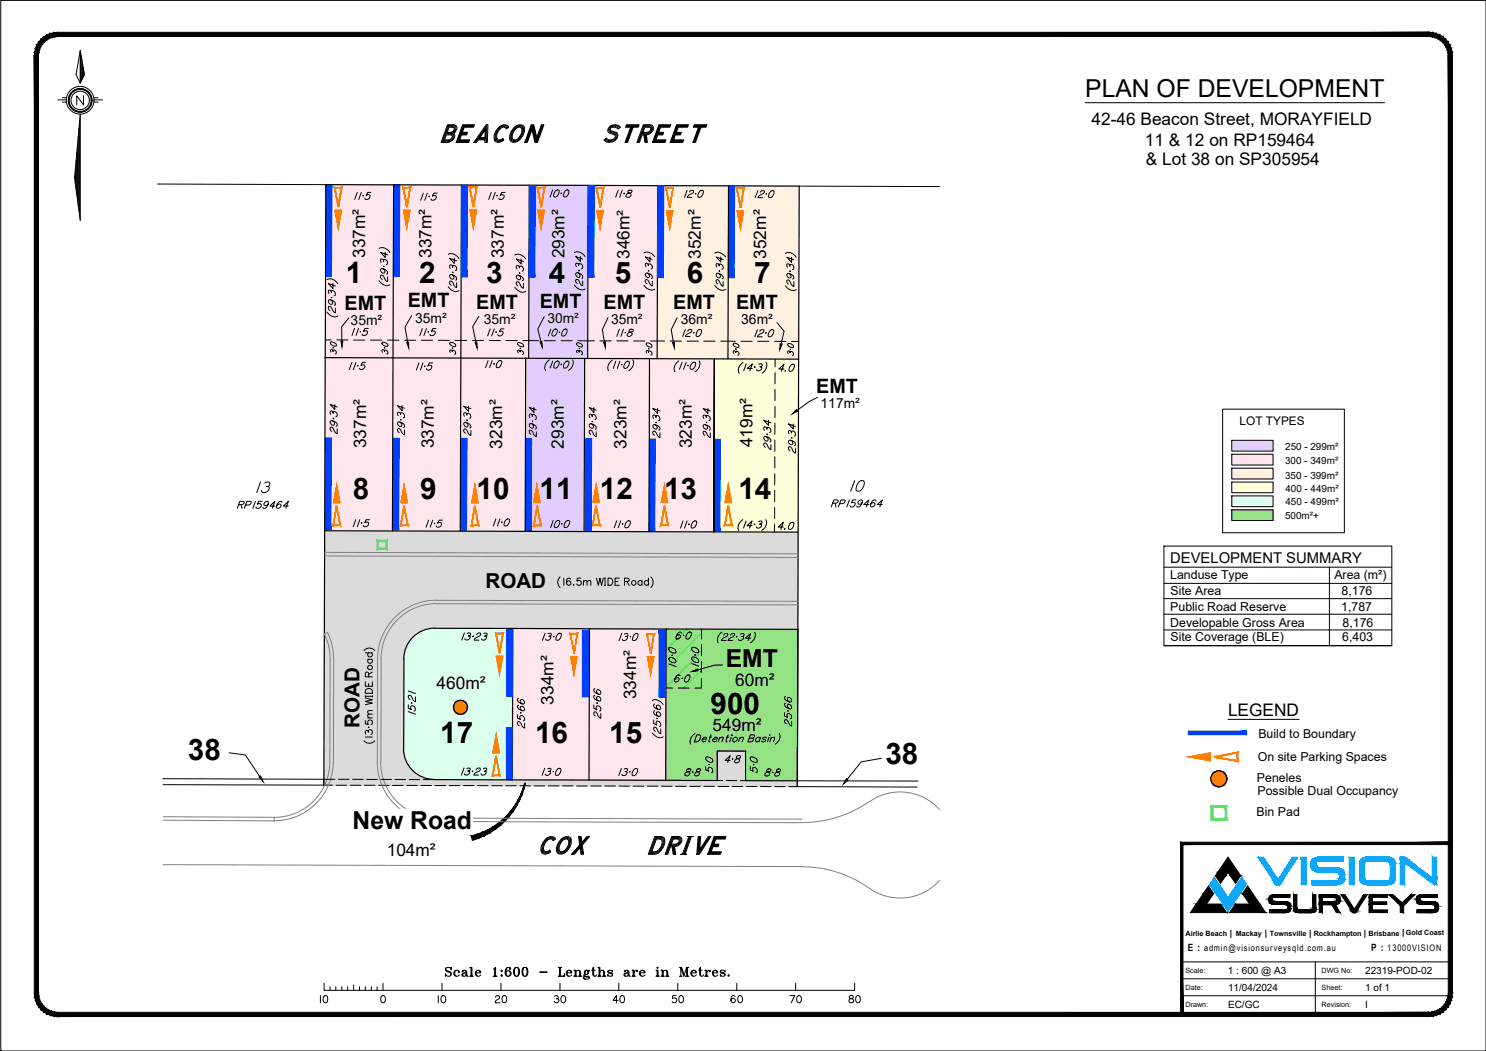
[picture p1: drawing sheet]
<svg xmlns="http://www.w3.org/2000/svg" width="420mm" height="297mm" viewBox="0 0 420 297" stroke-linecap="round" stroke-linejoin="round" font-family="sans-serif">
<defs><g id="words">
<g font-size="8.4">
<text x="97.8" y="80">1</text>
<text x="118.5" y="80">2</text>
<text x="137.5" y="80">3</text>
<text x="155.2" y="80.1">4</text>
<text x="173.8" y="80.1">5</text>
<text x="194.2" y="80.1">6</text>
<text x="213.2" y="80.1">7</text>
<text x="99.8" y="141.1">8</text>
<text x="118.8" y="141.1">9</text>
<text x="134.7" y="141.1">10</text>
<text x="152.6" y="141.1">11</text>
<text x="169.6" y="141.1">12</text>
<text x="187.8" y="141.1">13</text>
<text x="208.8" y="141.1">14</text>
<text x="200.9" y="201.9">900</text>
<text x="53.1" y="214.8">38</text>
<text x="124.5" y="210">17</text>
<text x="151.3" y="210">16</text>
<text x="172.3" y="210">15</text>
<text x="250.4" y="216">38</text>
</g>
<g font-size="7">
<text x="306.8" y="27.5">PLAN OF DEVELOPMENT</text>
<text x="205.2" y="188.5">EMT</text>
<text x="99.7" y="234.2">New Road</text>
</g>
<g font-size="5.8">
<text x="137.3" y="166.1">ROAD</text>
<text x="101.6" y="205.6" transform="rotate(-90 101.6 205.6)">ROAD</text>
</g>
<g font-size="5.6">
<text x="97.5" y="87.7">EMT</text>
<text x="115.3" y="86.9">EMT</text>
<text x="134.7" y="87.4">EMT</text>
<text x="152.6" y="87">EMT</text>
<text x="170.6" y="87.4">EMT</text>
<text x="190.4" y="87.2">EMT</text>
<text x="208.1" y="87.3">EMT</text>
<text x="230.8" y="111.1">EMT</text>
</g>
<g font-size="4.9">
<text x="308.6" y="35.3">42-46 Beacon Street, MORAYFIELD</text>
<text x="323.7" y="41.3">11 &amp; 12 on RP159464</text>
<text x="324" y="46.7">&amp; Lot 38 on SP305954</text>
<text x="103.3" y="72.9" transform="rotate(-90 103.3 72.9)">337m²</text>
<text x="122" y="72.9" transform="rotate(-90 122 72.9)">337m²</text>
<text x="142.5" y="73" transform="rotate(-90 142.5 73)">337m²</text>
<text x="159.6" y="73.1" transform="rotate(-90 159.6 73.1)">293m²</text>
<text x="178" y="73.2" transform="rotate(-90 178 73.2)">346m²</text>
<text x="198.2" y="73.1" transform="rotate(-90 198.2 73.1)">352m²</text>
<text x="216.6" y="73.1" transform="rotate(-90 216.6 73.1)">352m²</text>
<text x="103.5" y="126.7" transform="rotate(-90 103.5 126.7)">337m²</text>
<text x="122.6" y="126.7" transform="rotate(-90 122.6 126.7)">337m²</text>
<text x="142" y="126.8" transform="rotate(-90 142 126.8)">323m²</text>
<text x="159.4" y="126.8" transform="rotate(-90 159.4 126.8)">293m²</text>
<text x="177.2" y="126.8" transform="rotate(-90 177.2 126.8)">323m²</text>
<text x="195.6" y="126.7" transform="rotate(-90 195.6 126.7)">323m²</text>
<text x="212.8" y="126.4" transform="rotate(-90 212.8 126.4)">419m²</text>
<text x="123.4" y="194.7">460m²</text>
<text x="179.9" y="197.6" transform="rotate(-90 179.9 197.6)">334m²</text>
<text x="207.9" y="193.8">60m²</text>
<text x="156.5" y="199.1" transform="rotate(-90 156.5 199.1)">334m²</text>
<text x="347.2" y="202.3">LEGEND</text>
<text x="201.5" y="206.7">549m²</text>
<text x="109.3" y="241.8">104m²</text>
</g>
<text font-size="4.2" x="330.8" y="159">DEVELOPMENT SUMMARY</text>
<g font-size="3.9">
<text x="99.1" y="91.8">35m²</text>
<text x="117.4" y="91.2">35m²</text>
<text x="136.8" y="91.6">35m²</text>
<text x="154.8" y="91.3">30m²</text>
<text x="172.8" y="91.6">35m²</text>
<text x="192.5" y="91.5">36m²</text>
<text x="209.6" y="91.5">36m²</text>
<text x="232" y="115.4">117m²</text>
</g>
<g font-size="3.5">
<text x="330.9" y="163.7">Landuse Type</text>
<text x="377.3" y="163.7">Area (m²)</text>
<text x="330.9" y="172.7">Public Road Reserve</text>
<text x="331" y="168.2">Site Area</text>
<text x="379.2" y="172.7">1,787</text>
<text x="379.3" y="168.2">8,176</text>
<text x="330.9" y="177.1">Developable Gross Area</text>
<text x="379.6" y="177.1">8,176</text>
<text x="331" y="181.3">Site Coverage (BLE)</text>
<text x="379.5" y="181.3">6,403</text>
<text x="355.8" y="208.5">Build to Boundary</text>
<text x="355.6" y="215.2">On site Parking Spaces</text>
<text x="355.4" y="221.1">Peneles</text>
<text x="355.6" y="224.8">Possible Dual Occupancy</text>
<text x="355.3" y="230.7">Bin Pad</text>
</g>
<text font-size="3.4" x="350.5" y="120.1">LOT TYPES</text>
<g font-size="2.8">
<text x="363.3" y="131.1">300 - 349m²</text>
<text x="363.4" y="127.1">250 - 299m²</text>
<text x="363.3" y="135.2">350 - 399m²</text>
<text x="363.4" y="139">400 - 449m²</text>
<text x="363.4" y="142.9">450 - 499m²</text>
<text x="363.3" y="146.8">500m²+</text>
<text x="335.9" y="268.9">E : admin@visionsurveysqld.com.au</text>
<text x="387.7" y="268.9">P : 13000VISION</text>
<text x="347.2" y="275.2">1 : 600 @ A3</text>
<text x="386" y="275.2">22319-POD-02</text>
<text x="347.2" y="280">11/04/2024</text>
<text x="386" y="280">1 of 1</text>
<text x="347.2" y="284.8">EC/GC</text>
<text x="386" y="284.8">I</text>
</g>
<g font-size="2.4">
<text x="347.8" y="264.4">|</text>
<text x="357.6" y="264.4">|</text>
<text x="370.2" y="264.4">|</text>
<text x="385.7" y="264.4">|</text>
<text x="396.4" y="264.3">|</text>
</g>
<g font-size="2">
<text x="335.2" y="264.4">Airlie Beach</text>
<text x="349.4" y="264.4">Mackay</text>
<text x="359" y="264.4">Townsville</text>
<text x="371.4" y="264.4">Rockhampton</text>
<text x="387" y="264.4">Brisbane</text>
<text x="397.5" y="264.4">Gold Coast</text>
<text x="335.2" y="274.9">Scale:</text>
<text x="373.7" y="274.9">DWG No:</text>
<text x="335.2" y="279.7">Date:</text>
<text x="373.7" y="279.7">Sheet:</text>
<text x="335.2" y="284.5">Drawn:</text>
<text x="373.7" y="284.5">Revision:</text>
</g>
</g></defs>
<!-- layer: HATCH 200 -->
<g fill="#e1cdfe" stroke="#e1cdfe" stroke-width=".28">
<path d="M149.6 52.4h16.7z"/>
<path d="M149.6 52.4h16.7l-.1 48.8z"/>
<path d="M148.6 101.2h.9z"/>
<path d="M148.6 101.3h16.7l-.2 48.9z"/>
<path d="M149.6 52.4l-.1 48.8h16.7zM149.5 101.2l16.7 .1z"/>
<path d="M148.6 101.2l16.7 .1zM148.6 101.2l16.7 .1z"/>
<path d="M148.6 101.3l-.1 48.9h16.6zM148.5 150.2h16.6z"/>
<path d="M348.3 124.4l11.7 3.1v-3.1zM348.3 124.4l11.7 3.1h-11.7z"/>
</g>
<!-- layer: HATCH 300 -->
<g fill="#ffe5ec" stroke="#ffe5ec" stroke-width=".28">
<path d="M130.5 52.3l19.1 .1z"/>
<path d="M130.5 52.4h19.1l-.1 48.8z"/>
<path d="M166.3 52.4l19.7 .1z"/>
<path d="M166.3 52.5h19.7l-.2 48.8z"/>
<path d="M166.7 177.7l21.6 .1z"/>
<path d="M166.7 177.8h21.6l-.1 42.7z"/>
<path d="M145 177.6l21.7 .1z"/>
<path d="M145 177.7h21.7l-.2 42.7z"/>
<path d="M92.1 52.2h19.2z"/>
<path d="M92.1 52.2h19.2l-.2 48.9z"/>
<path d="M91.9 101.1l19.2 .1z"/>
<path d="M91.9 102.2h19.2l-.1 47.8z"/>
<path d="M111.1 101.2h19.2z"/>
<path d="M111.1 101.2h19.2l-.2 48.9z"/>
<path d="M130.3 101.2h18.3z"/>
<path d="M130.3 101.2h18.3l-.1 48.9z"/>
<path d="M165.3 101.3h.9z"/>
<path d="M165.3 101.4h18.3l-.1 48.8z"/>
<path d="M183.6 101.4h1.7z"/>
<path d="M183.6 101.4h18.4l-.2 48.9z"/>
<path d="M111.3 52.2l19.2 .1z"/>
<path d="M111.3 52.3h19.2l-.2 48.9z"/>
<path d="M130.5 52.4l-.2 48.8h19.2zM130.3 101.2h19.2z"/>
<path d="M166.3 52.5l-.1 48.8h19.6zM166.2 101.3l19.6 .1z"/>
<path d="M166.7 177.8l-.2 42.7h21.7zM166.5 220.5h21.7z"/>
<path d="M145 177.7l-.1 42.7h21.6zM144.9 220.4l21.6 .1z"/>
<path d="M92.1 52.2l-.2 48.9h19.2zM91.9 101.1l19.2 .1z"/>
<path d="M91.9 101.2l19.2 1v-1zM91.9 101.2l19.2 1h-19.2z"/>
<path d="M91.9 102.2l-.1 47.8h19.2zM91.8 150l19.2 .1z"/>
<path d="M111.1 101.2l-.1 48.9h19.1zM111 150.1h19.1z"/>
<path d="M130.3 101.2l-.2 48.9h18.4zM130.1 150.1l18.4 .1z"/>
<path d="M165.3 101.3l18.3 .1zM165.3 101.3l18.3 .1z"/>
<path d="M165.3 101.4l-.2 48.8h18.4zM165.1 150.2l18.4 .1z"/>
<path d="M183.6 101.4h18.4zM183.6 101.4h18.4z"/>
<path d="M183.6 101.4l-.1 48.9h18.3zM183.5 150.3l18.3 .1z"/>
<path d="M111.3 52.3l-.2 48.9h19.2zM111.1 101.2h19.2z"/>
<path d="M348.3 128.4l11.7 3v-3zM348.3 128.4l11.7 3h-11.7z"/>
</g>
<!-- layer: HATCH 350 -->
<g fill="#fff0e0" stroke="#fff0e0" stroke-width=".28">
<path d="M186 52.5h20z"/>
<path d="M186 52.5h20l-.2 48.9z"/>
<path d="M206 52.5l20 .1z"/>
<path d="M206 52.6h20l-.2 48.9z"/>
<path d="M186 52.5l-.2 48.9h20zM185.8 101.4l20 .1z"/>
<path d="M206 52.6l-.2 48.9h20zM205.8 101.5h20z"/>
<path d="M348.3 132.3l11.7 3.1v-3.1zM348.3 132.3l11.7 3.1h-11.7z"/>
</g>
<!-- layer: HATCH-Road Reserve -->
<g fill="#dbdbdb" stroke="#dbdbdb" stroke-width=".28">
<path d="M202.8 212.2l8 .1z"/>
<path d="M202.8 212.3h8v8.3z"/>
<path d="M91.8 150l133.9 .4h-133.9z"/>
<path d="M189.1 177.8l36.5 .1z"/>
<path d="M91.6 220.7h133.9v1.2z"/>
<path d="M202.8 212.3v8.3h8zM202.8 220.6h8z"/>
<path d="M91.8 150.4l133.8 20.1 .1-20.1zM91.8 150.4l133.8 20.1h-133.9z"/>
<path d="M91.7 170.5l133.9 7.1v-7.1zM91.7 170.5l133.9 7.1h-133.9z"/>
<path d="M122.9 177.6h102.7zM122.9 177.6h102.7z"/>
<path d="M91.7 177.6h31.2zM91.7 177.6h30.1z"/>
<path d="M145 177.6l80.6 .1zM145 177.6l80.6 .1z"/>
<path d="M167.1 177.7l58.5 .1zM167.1 177.7l58.5 .1z"/>
<path d="M214.9 177.9h10.7zM189.1 177.8l36.5 .1z"/>
<path d="M91.7 177.6l29 .3 1.1-.3zM91.7 177.6l29 .3h-29z"/>
<path d="M91.7 177.9l27.9 .3 1.1-.3zM91.7 177.9l27.9 .3h-27.9z"/>
<path d="M91.7 178.2l26.9 .5 1-.5zM91.7 178.2l26.9 .5h-26.9z"/>
<path d="M91.7 178.7l25.9 .7 1-.7zM91.7 178.7l25.9 .7h-25.9z"/>
<path d="M91.7 179.4l25.1 .7 .8-.7zM91.7 179.4l25.1 .7h-25.1z"/>
<path d="M91.7 180.1l24.3 .9 .8-.9zM91.7 180.1l24.3 .9h-24.3z"/>
<path d="M91.7 181l23.7 .9 .6-.9zM91.7 181l23.7 .9h-23.7z"/>
<path d="M91.7 181.9l23.2 1 .5-1zM91.7 181.9l23.2 1h-23.2z"/>
<path d="M91.7 182.9l22.8 1.1 .4-1.1zM91.7 182.9l22.8 1.1h-22.8z"/>
<path d="M91.7 184l22.6 1.1 .2-1.1zM91.7 184l22.6 1.1h-22.6z"/>
<path d="M91.7 185.1l22.5 1.2 .1-1.2zM91.7 185.1l22.5 1.2h-22.5z"/>
<path d="M91.7 186.3l22.4 25.3 .1-25.3zM91.7 186.3l22.4 25.3h-22.5z"/>
<path d="M91.6 211.6l22.6 1.2-.1-1.2zM91.6 211.6l22.6 1.2h-22.6z"/>
<path d="M91.6 212.8l22.8 1.1-.2-1.1zM91.6 212.8l22.8 1.1h-22.8z"/>
<path d="M91.6 213.9l23.2 1.1-.4-1.1zM91.6 213.9l23.2 1.1h-23.2z"/>
<path d="M91.6 215l23.7 1-.5-1zM91.6 215l23.7 1h-23.7z"/>
<path d="M91.6 216l24.3 .9-.6-.9zM91.6 216l24.3 .9h-24.3z"/>
<path d="M91.6 216.9l25 .8-.7-.8zM91.6 216.9l25 .8h-25z"/>
<path d="M91.6 217.7l25.9 .8-.9-.8zM91.6 217.7l25.9 .8h-25.9z"/>
<path d="M91.6 218.5l26.8 .6-.9-.6zM91.6 218.5l26.8 .6h-26.8z"/>
<path d="M91.6 219.1l27.9 .6-1.1-.6zM91.6 219.1l27.9 .6h-27.9z"/>
<path d="M91.6 219.7l29 .3-1.1-.3zM91.6 219.7l29 .3h-29z"/>
<path d="M91.6 220l30.1 .2-1.1-.2zM91.6 220l30.1 .2h-30.1z"/>
<path d="M91.6 220.2l31.2 .1zM91.6 220.2l31.2 .1z"/>
<path d="M91.6 220.3l53.3 .1zM91.6 220.3l53.3 .1z"/>
<path d="M91.6 220.4l75.4 .1zM91.6 220.4l75.4 .1z"/>
<path d="M91.6 220.5h97.4zM91.6 220.5h97.4z"/>
<path d="M91.6 220.5l133.9 .2zM91.6 220.5l133.9 .2z"/>
<path d="M91.6 220.7v1.2h133.9zM91.6 221.9h133.9l-.1 .4z"/>
</g>
<!-- layer: HATCH 600 -->
<g fill="#94e283" stroke="#94e283" stroke-width=".28">
<path d="M188.3 177.8l37.3 .1z"/>
<path d="M188.3 212.2h14.5v8.3z"/>
<path d="M210.8 212.3h14.7v8.3z"/>
<path d="M188.3 177.9l37.2 34.3 .1-34.3zM188.3 177.9l37.2 34.3h-37.2z"/>
<path d="M202.8 212.2l22.7 .1zM202.8 212.2l22.7 .1z"/>
<path d="M188.3 212.2l-.1 8.3h14.6zM188.2 220.5l14.6 .1z"/>
<path d="M210.8 212.3v8.3h14.7zM210.8 220.6l14.7 .1z"/>
<path d="M348.3 144.1l11.7 3v-3zM348.3 144.1l11.7 3h-11.7z"/>
</g>
<path d="M188.3 177.8l37.3 .1-.1 42.8-37.3-.2z" fill="none" stroke="#94e283" stroke-width=".28"/>
<!-- layer: HATCH 450 -->
<g fill="#dbffed" stroke="#dbffed" stroke-width=".28">
<path d="M121.8 177.6h23.2z"/>
<path d="M121.7 220.2l23.2 .1z"/>
<path d="M121.8 177.6h23.2zM121.8 177.6h23.2z"/>
<path d="M121.8 177.6l23.2 .3v-.3zM120.7 177.9l1.1-.3 23.2 .3z"/>
<path d="M120.7 177.9l24.3 .3v-.3zM119.6 178.2l1.1-.3 24.3 .3z"/>
<path d="M119.6 178.2l25.4 .5v-.5zM118.6 178.7l1-.5 25.4 .5z"/>
<path d="M118.6 178.7l26.4 .7v-.7zM117.6 179.4l1-.7 26.4 .7z"/>
<path d="M117.6 179.4l27.4 .7v-.7zM116.8 180.1l.8-.7 27.4 .7z"/>
<path d="M116.8 180.1l28.2 .9v-.9zM116.8 180.1l28.2 .9h-29z"/>
<path d="M116 181l29 .9v-.9zM116 181l29 .9h-29.6z"/>
<path d="M115.4 181.9l29.6 1v-1zM115.4 181.9l29.6 1h-30.1z"/>
<path d="M114.9 182.9l30.1 1.1v-1.1zM114.9 182.9l30.1 1.1h-30.5z"/>
<path d="M114.5 184l30.5 1.1v-1.1zM114.5 184l30.5 1.1h-30.7z"/>
<path d="M114.3 185.1l30.6 1.2 .1-1.2zM114.3 185.1l30.6 1.2h-30.7z"/>
<path d="M114.2 186.3l30.7 25.3v-25.3zM114.2 186.3l30.7 25.3h-30.8z"/>
<path d="M114.1 211.6l30.8 1.2v-1.2zM114.1 211.6l30.8 1.2h-30.7z"/>
<path d="M114.2 212.8l30.7 1.1v-1.1zM114.2 212.8l30.7 1.1h-30.5z"/>
<path d="M114.4 213.9l30.5 1.1v-1.1zM114.4 213.9l30.5 1.1h-30.1z"/>
<path d="M114.8 215l30.1 1v-1zM114.8 215l30.1 1h-29.6z"/>
<path d="M115.3 216l29.6 .9v-.9zM115.3 216l29.6 .9h-29z"/>
<path d="M115.9 216.9l29 .8v-.8zM115.9 216.9l29 .8h-28.3z"/>
<path d="M116.6 217.7l28.3 .8v-.8zM116.6 217.7l28.3 .8h-27.4z"/>
<path d="M117.5 218.5l27.4 .6v-.6zM117.5 218.5l27.4 .6h-26.5z"/>
<path d="M118.4 219.1l26.5 .6v-.6zM118.4 219.1l26.5 .6h-25.4z"/>
<path d="M119.5 219.7l25.4 .3v-.3zM119.5 219.7l25.4 .3h-24.3z"/>
<path d="M120.6 220l24.3 .2v-.2zM120.6 220l24.3 .2h-23.2z"/>
<path d="M121.7 220.2l23.2 .1zM122.8 220.3l22.1 .1z"/>
<path d="M348.3 140.2l11.7 3v-3zM348.3 140.2l11.7 3h-11.7z"/>
</g>
<!-- layer: HATCH 400 -->
<g fill="#ffffdb" stroke="#ffffdb" stroke-width=".28">
<path d="M202 101.4h1.7z"/>
<path d="M202 101.5h23.8l-.1 48.9z"/>
<path d="M202 101.4l23.8 .1zM202 101.4l23.8 .1z"/>
<path d="M202 101.5l-.2 48.9h23.9zM201.8 150.4h23.9z"/>
<path d="M348.3 136.3l11.7 3v-3zM348.3 136.3l11.7 3h-11.7z"/>
</g>
<!-- layer: TRAV -->
<g fill="none" stroke="#000" stroke-width=".28">
<path d="M91.6 221.9h2.4M91.6 220.2h3.1M95 221.9h3M95.7 220.2h3M99 221.9h3M99.7 220.2l3 .1M103 221.9h3M103.7 220.3h3M107 221.9l3 .1M107.7 220.3h3M111 222h3M111.7 220.3h3"/>
<path d="M115 222h3M115.7 220.3h3M119 222h3M119.7 220.3h3.1M123 222h3M127 222h3M131 222h3M135 222l3 .1M139 222.1h3M143 222.1h3M147 222.1h3M151 222.1h3"/>
<path d="M155 222.1h3M159 222.1h3M163 222.2h3M167 222.2h3M171 222.2h3M175 222.2h3M179 222.2h3M183 222.2h3M187 222.2h3M191 222.2h3M195 222.2h3M199 222.2h3"/>
<path d="M202.8 220.6h1.5M203 222.3h3M205.3 220.6h3M207 222.3h3M209.3 220.6h1.5M211 222.3h3M215 222.3h3M219 222.3h3M223 222.3h2.4"/>
</g>
<!-- layer: ADJ_LOT -->
<path d="M44.5 52l47.6 .2M226 52.6l39.6 .1M73.7 136.2l-1.1 3M74.8 136.5l1.1-.3a.56 .56 0 0 1 .3 .9l-.4 .4h-.4l.6 .2a1.28 1.28 0 0 1-.6 1.3 1.28 1.28 0 0 1-1.4-.1v-.3M241.6 135.8l-1.1 3M242.7 136.4a1.22 1.22 0 0 1 1.6-.4 2.33 2.33 0 0 1-1.8 2.8l-.4-.1a2.71 2.71 0 0 1 .6-2.3zM46 220.1l45.6 .1M46.1 221.8l45.5 .1M225.4 222.3l33.9 .1M225.5 220.7l34.1 .1" fill="none" stroke="#000" stroke-width=".28"/>
<!-- layer: DIM -->
<g fill="none" stroke="#000" stroke-width=".28">
<path d="M101 54.4l-.7 2M102.2 54.4l-.8 2M102.6 55.3h.1zM104.9 54.4h-.9l-.5 .8 .5-.2a.69 .69 0 0 1 .6 .8 .69 .69 0 0 1-.8 .6l-.5-.1-.1-.3M119.7 54.6l-.7 2M120.8 54.6l-.7 2M121.2 55.6h.3zM123.6 54.6h-1l-.3 .8 .7-.1a.46 .46 0 0 1 .3 .7l-.8 .6-.5-.1-.1-.3M138.9 54.4l-.7 2M140 54.4l-.7 2M140.5 55.3h.1zM142.8 54.4h-.9l-.5 .8 .8-.1a.81 .81 0 0 1 .1 1.1 .81 .81 0 0 1-1.2 .1v-.3"/>
<path d="M156.3 53.7l-.8 2M157 54a.74 .74 0 0 1 1-.2 1.29 1.29 0 0 1-1.4 1.8v-.8zM158.6 54.6h.2zM159.7 54a.74 .74 0 0 1 1.1-.2 1.26 1.26 0 0 1-.2 1.3 1.26 1.26 0 0 1-1.2 .5v-.8zM174.8 53.7l-.7 2M175.9 53.7l-.7 2M176.4 54.7h.2zM177.7 53.8l-.2 .4 .2 .3a.63 .63 0 0 1 .7 .6 .63 .63 0 0 1-.7 .6l-.7-.1 .1-.5 .4-.4 1-.3 .2-.4-.3-.3zM194.3 53.8l-.8 2M194.9 54.3a.63 .63 0 0 1 .6-.5 .63 .63 0 0 1 .6 .4l-.5 .6a1.49 1.49 0 0 0-1.3 1h1.3M196.6 54.8l.1-.2zM197.7 54.2a.82 .82 0 0 1 1.1-.3 1.3 1.3 0 0 1-1.4 1.8v-.8z"/>
<path d="M214.3 53.9l-.8 2M215 54.3a.63 .63 0 0 1 .5-.4 .63 .63 0 0 1 .7 .4l-.6 .5a1.81 1.81 0 0 0-1.3 1.1h1.3M216.6 54.8h.2zM217.8 54.3a.81 .81 0 0 1 1-.3 1.34 1.34 0 0 1-1.4 1.8v-.8zM92.5 79a2.32 2.32 0 0 1 3 1.2M107.2 79.4a2.4 2.4 0 0 0 3 1.1M107.2 70.2a2.31 2.31 0 0 1 3 1.2M107.8 74.2l-.2-.5 .2-.5h.4l.3 .6v-.4a.79 .79 0 0 1 1 .4 .79 .79 0 0 1-.3 1M108.2 75.9l.6 .9a.7 .7 0 0 1-1 .2 .7 .7 0 0 1-.1-1 1.29 1.29 0 0 1 1.8 1.5h-.2M108.5 75.3h.1zM108.9 71.3v1.5l-1.3-1.5 2 .7M109.6 78.3v1.3a1.44 1.44 0 0 1-1.1-1.3l-.5-.5a.62 .62 0 0 0-.4 .6 .62 .62 0 0 0 .5 .5"/>
<path d="M126.7 71.9a2.35 2.35 0 0 1 3.1 1.1M127.3 75.8l-.2-.4 .2-.5 .6 .2 .1 .4v-.3a.72 .72 0 0 1 1 .2 .72 .72 0 0 1-.3 1M127.8 77.6l.6 .8a.66 .66 0 0 1-.9 .4 .66 .66 0 0 1-.4-.8l.1-.3a1.34 1.34 0 0 1 1.8 1.4h-.2M128.1 76.9v.2zM128.4 73v1.5l-1.3-1.5 2 .7M129.1 79.9v1.4a1.91 1.91 0 0 1-1.2-1.6l-.4-.3a.63 .63 0 0 0-.4 .7 .63 .63 0 0 0 .5 .5M145.6 72.1a2.33 2.33 0 0 1 3 1.1M146.2 76l-.2-.4 .2-.6 .4 .1 .3 .6v-.4a.77 .77 0 0 1 1 .3 .77 .77 0 0 1-.3 1M146.6 77.8l.6 .9a.7 .7 0 0 1-1 .2 .7 .7 0 0 1-.1-1 1.29 1.29 0 0 1 1.8 1.4h-.2M146.9 77.1l.1 .1zM147.3 73.2v1.4l-1.3-1.4 2 .7M162.4 71.4a2.31 2.31 0 0 1 3 1.1"/>
<path d="M163 75.3l-.2-.4 .1-.4h.5l.2 .5v-.3a.74 .74 0 0 1 1.1 .2 .74 .74 0 0 1-.3 1.1M163.4 77.1l.5 .5 .1 .4a.7 .7 0 0 1-1 .2 .7 .7 0 0 1-.1-1 1.34 1.34 0 0 1 1.8 1.4h-.2M163.6 76.4l.2 .1zM164.1 72.5v1.4l-1.3-1.4 2 .7M164.8 79.4v1.4a1.49 1.49 0 0 1-1.1-1.4l-.5-.5a.63 .63 0 0 0-.4 .7 .63 .63 0 0 0 .4 .5M182.1 71.5a2.35 2.35 0 0 1 3 1.1M182.6 75.4l-.1-.9h.5l.3 .6v-.3a.72 .72 0 0 1 1 .2 .72 .72 0 0 1-.2 1M183.1 77.2l.5 .5v.6a.71 .71 0 0 1-.9-.2 .71 .71 0 0 1 .1-.9h.3a1.12 1.12 0 0 1 1.3 1.5h-.2M183.3 76.5l.2 .1zM183.8 72.6v1.4l-1.3-1.4 1.9 .7M184.4 79.5v1.3a2.2 2.2 0 0 1-1.2-1.6l-.4-.2a.63 .63 0 0 0-.3 .6 .63 .63 0 0 0 .4 .6M202.1 71.5a2.35 2.35 0 0 1 3 1.1"/>
<path d="M202.6 75.5l-.1-.5 .1-.5 .6 .2 .1 .4v-.3a.72 .72 0 0 1 1 .3 .72 .72 0 0 1-.2 1M203.1 77.2l.5 .5 .1 .4a.7 .7 0 0 1-1 .2 .7 .7 0 0 1-.1-1 1.34 1.34 0 0 1 1.8 1.5h-.2M203.3 76.6l.2 .1zM203.8 72.6v1.5l-1.3-1.5 2 .7M204.5 79.6v1.3a1.91 1.91 0 0 1-1.3-1.6l-.3-.2a.63 .63 0 0 0-.4 .6 .63 .63 0 0 0 .4 .5M222.1 71.6a2.23 2.23 0 0 1 3 1.1M222.7 75.5l-.2-.4v-.5h.6l.2 .6v-.3a.72 .72 0 0 1 1 .2 .72 .72 0 0 1-.2 1M223.1 77.3l.6 .9a.69 .69 0 0 1-1 .2 .69 .69 0 0 1-.2-1 1.3 1.3 0 0 1 1.9 1.4l-.2 .1M223.3 76.6l.2 .1zM223.8 72.7v1.5l-1.3-1.5 2 .7M224.5 79.6v1.4a2.2 2.2 0 0 1-1.3-1.6l-.4-.3a.63 .63 0 0 0-.3 .6 .63 .63 0 0 0 .4 .6M92.5 88.2a2.37 2.37 0 0 0 3 1.1"/>
<path d="M93 83l-.1-.9h.5l.3 .5v-.2a.73 .73 0 0 1 .9-.1 .73 .73 0 0 1 .2 1l-.4 .3M93.5 84.7l.5 .5 .1 .4a.7 .7 0 0 1-1 .2 .7 .7 0 0 1-.2-1 1.34 1.34 0 0 1 1.8 1.5h-.2M93.5 96.7a1.13 1.13 0 0 1 1.5 1.1 1.13 1.13 0 0 1-1.5-1.1zM93.6 99.5l-.1-.7h.4l.2 .5v-.3a.58 .58 0 0 1 .8 .2 .58 .58 0 0 1-.1 .8M93.7 84.1h.2zM94.1 80.1v1.5l-1.3-1.5 2 .7M94.1 98.3h.2zM94.8 87.1v1.3a1.92 1.92 0 0 1-1.2-1.6l-.4-.2a.63 .63 0 0 0-.4 .6 .63 .63 0 0 0 .5 .5M100.2 92.8l-.7 2M101.4 92.8l-.7 2M101.8 93.8h.2zM104.1 92.8h-.9l-.4 .9 .7-.2a.81 .81 0 0 1 .2 1.2 .81 .81 0 0 1-1.2 0l-.1-.3"/>
<path d="M108.1 96.7a1.13 1.13 0 0 1 1.5 1.2 1.13 1.13 0 0 1-1.5-1.2zM108.2 99.6l-.2-.4a.37 .37 0 0 1 .4-.4 .37 .37 0 0 1 .3 .5v-.2a.56 .56 0 0 1 .8 .2 .56 .56 0 0 1-.2 .8M108.7 98.3l.2 .1zM119.4 92.9l-.7 2M120.6 92.9l-.8 2M121 93.8l.1-.1zM123.3 92.9h-.9l-.4 .8 .7-.2a.8 .8 0 0 1 .1 1.2 .8 .8 0 0 1-1.1 .1l-.1-.3M126.7 81.1a2.4 2.4 0 0 0 3.1 1.1M127.3 96.8a1.09 1.09 0 0 1 1.5 1.1 1.09 1.09 0 0 1-1.5-1.1zM127.3 99.6v-.7l.3 .1 .3 .4v-.2a.56 .56 0 0 1 .8 .1 .56 .56 0 0 1-.2 .8M127.9 98.4l.2 .1zM138.6 92.9l-.7 2"/>
<path d="M139.7 92.9l-.7 2M140.2 93.9h.1zM142.5 92.9h-.9l-.5 .9 .2-.1a.65 .65 0 0 1 .9 .2 .9 .9 0 0 1-.4 .9 .9 .9 0 0 1-1-.1v-.1M145.6 81.2a2.4 2.4 0 0 0 3 1.2M146.4 96.8a1.13 1.13 0 0 1 1.6 1.2 1.13 1.13 0 0 1-1.6-1.2zM146.5 99.7l-.1-.7h.4l.3 .4v-.2a.58 .58 0 0 1 .8 .2 .58 .58 0 0 1-.2 .8M147.1 98.5h.1zM148 80.1v1.3a1.44 1.44 0 0 1-1.1-1.3l-.6-.5a.62 .62 0 0 0-.3 .7 .62 .62 0 0 0 .5 .5M155.7 93l-.7 2M156.5 93.4a.82 .82 0 0 1 1-.3 1.3 1.3 0 0 1-1.4 1.8v-.8zM158.2 93.8l-.1 .3zM159.2 93.4a.82 .82 0 0 1 1.1-.3 1.3 1.3 0 0 1-1.4 1.8v-.8z"/>
<path d="M162.4 80.5a2.4 2.4 0 0 0 3 1.2M163.1 96.9a1.04 1.04 0 0 1 1.5 1.1 1.07 1.07 0 0 1-1.5-1.1zM163.2 99.7l-.1-.7h.4l.2 .5v-.2a.56 .56 0 0 1 .8 .1 .56 .56 0 0 1-.1 .8M163.7 98.5h.2zM175.1 93l-.7 2.1M176.3 93l-.7 2.1M176.7 94h.2zM178.1 93.2l-.3 .3 .2 .3a.64 .64 0 0 1 .7 .6 .64 .64 0 0 1-.7 .7l-.7-.2 .1-.5 .4-.4 1-.3 .2-.4-.2-.3zM182.1 80.6a2.4 2.4 0 0 0 3 1.1M182.8 97a1.08 1.08 0 0 1 1.5 1.1 1.08 1.08 0 0 1-1.5-1.1zM182.8 99.8v-.7h.4l.2 .5v-.3a.56 .56 0 0 1 .8 .2 .56 .56 0 0 1-.2 .8M183.4 98.6h.2z"/>
<path d="M193.8 93.1l-.8 2M194.4 93.6a.63 .63 0 0 1 .6-.5 .63 .63 0 0 1 .6 .4l-.5 .6a1.58 1.58 0 0 0-1.3 1h1.3M196.1 94.1h.2zM197.2 93.5a.82 .82 0 0 1 1.1-.3 1.3 1.3 0 0 1-1.4 1.8v-.7zM202.1 80.7a2.37 2.37 0 0 0 3 1.1M207.4 97.1a1.04 1.04 0 0 1 1.5 1.1 1.04 1.04 0 0 1-1.5-1.1zM207.5 99.9l-.1-.7h.4l.2 .4v-.2a.56 .56 0 0 1 .8 .2 .56 .56 0 0 1-.1 .8M208 98.6l.2 .1zM214.2 93.2l-.8 2M214.8 93.7a.62 .62 0 0 1 .6-.5 .62 .62 0 0 1 .6 .3l-.5 .6a1.61 1.61 0 0 0-1.3 1.1h1.3M216.5 94.1h.2zM217.6 93.5a.73 .73 0 0 1 1.1-.2 1.29 1.29 0 0 1-1.4 1.8v-.8z"/>
<path d="M222.1 80.8a2.4 2.4 0 0 0 3 1.1M222.8 97.1a1.08 1.08 0 0 1 1.5 1.1 1.08 1.08 0 0 1-1.5-1.1zM222.8 99.9v-.6h.4l.2 .4v-.2a.56 .56 0 0 1 .8 .1 .56 .56 0 0 1-.2 .8M223.4 98.7h.1M93.5 117.1l-.1-.9h.5l.3 .6v-.3a.72 .72 0 0 1 1 .2 .72 .72 0 0 1-.2 1.1M94 118.9l.5 .5 .1 .4a.7 .7 0 0 1-1 .2 .7 .7 0 0 1-.2-1 1.34 1.34 0 0 1 1.9 1.4l-.3 .1M94.2 118.2l.2 .1zM94.7 114.3v1.4l-1.4-1.4 2 .7M99.5 102.4l-.7 2.1M100.6 102.4l-.7 2.1M101 103.4h.3zM103.4 102.4h-1l-.3 .9 .7-.2a.8 .8 0 0 1 .1 1.1 .8 .8 0 0 1-1.1 .1l-.1-.2"/>
<path d="M112.6 117.5l-.1-.9h.4l.3 .6v-.3a.72 .72 0 0 1 1 .2 .72 .72 0 0 1-.2 1M113.1 119.3l.4 .4 .1 .5a.66 .66 0 0 1-1 0 .66 .66 0 0 1 .1-1l.4 .1a1.12 1.12 0 0 1 1.2 1.5h-.2M113.3 118.5v.2zM113.7 114.7v1.4l-1.3-1.4 2 .7M118.4 102.6l-.7 2M119.6 102.6l-.7 2M120 103.5h.2zM122.3 102.6h-.9l-.4 .8 .5-.2a.69 .69 0 0 1 .6 .8 .69 .69 0 0 1-.9 .6l-.5-.1-.1-.3M131.3 117.6l-.2-.4 .2-.5h.4l.3 .6v-.3a.72 .72 0 0 1 1 .2 .72 .72 0 0 1-.2 1M131.8 119.4l.6 .9a.7 .7 0 0 1-1 .2 .7 .7 0 0 1-.2-1 1.29 1.29 0 0 1 1.8 1.4h-.2M132.1 118.6v.3zM132.5 114.8v1.4l-1.4-1.4 2 .7"/>
<path d="M138 101.9l-.7 2M139.1 101.9l-.7 2M139.6 102.9h.2zM140.8 102.3a.81 .81 0 0 1 1-.3 1.34 1.34 0 0 1-1.4 1.8v-.7zM149.8 118l-.2-.5 .2-.5 .6 .2 .1 .4v-.3a.72 .72 0 0 1 1 .3 .72 .72 0 0 1-.2 1M150.3 119.7l.6 .9a.66 .66 0 0 1-.9 .3 .66 .66 0 0 1-.4-.8l.1-.3a1.33 1.33 0 0 1 1.9 1.4l-.3 .1M150.6 119v.2zM151 115.1v1.5l-1.4-1.5 2 .8M155.4 101.7a2.4 2.4 0 0 0-1.1 3M156.3 102.1l-.8 1.9M157 102.4a.82 .82 0 0 1 1-.3 1.3 1.3 0 0 1-1.4 1.9v-.8zM158.6 103h.2z"/>
<path d="M159.8 102.4a.81 .81 0 0 1 1-.3 1.34 1.34 0 0 1-1.4 1.9v-.8zM161.8 101.7a2.35 2.35 0 0 1-1.1 3M166.8 118l-.2-.5 .1-.4h.5l.2 .6v-.3a.72 .72 0 0 1 1.1 .2 .72 .72 0 0 1-.3 1M167.3 119.8l.4 .5 .1 .4a.66 .66 0 0 1-1 0 .66 .66 0 0 1 .1-1l.4 .1a1.12 1.12 0 0 1 1.2 1.5h-.2M167.4 119.1l.2 .1zM167.9 115.2v1.4l-1.3-1.4 2 .7M173.2 101.7a2.44 2.44 0 0 0-1.1 3.1M174.1 102.1l-.7 2M175.3 102.1l-.8 2M175.7 103.1h.2zM176.8 102.5a.74 .74 0 0 1 1.1-.3 1.29 1.29 0 0 1-1.5 1.8v-.8zM178.9 101.7a2.23 2.23 0 0 1-1.1 3.1"/>
<path d="M184.8 118.3l-.2-.5 .2-.5h.4l.3 .6v-.3a.72 .72 0 0 1 1 .3 .72 .72 0 0 1-.3 1M185.5 119.3v.2zM185.9 115.4v1.5l-1.3-1.5 2 .7M191.9 102a2.4 2.4 0 0 0-1.1 3.1M192.9 102.4l-.8 2M194 102.4l-.7 2M194.4 103.3h.2zM195.6 102.8a.81 .81 0 0 1 1-.3 1.34 1.34 0 0 1-1.4 1.8v-.8zM197.7 102a2.35 2.35 0 0 1-1.1 3.1M199 118.3l-.2-.5 .2-.5h.4l.3 .6v-.3a.72 .72 0 0 1 1 .3 .72 .72 0 0 1-.3 1M199.8 119.3v.2zM200.2 115.4v1.5l-1.4-1.5 2 .7"/>
<path d="M210.1 102.4a2.4 2.4 0 0 0-1.1 3.1M211 102.8l-.7 2M212.7 104.1h-1.4l1.4-1.3-.7 2M213.3 103.7h.2zM214.5 103l.5-.2 .5 .2-.2 .6-.4 .1h.3a.72 .72 0 0 1-.2 1 .72 .72 0 0 1-1-.3M216.6 102.4a2.35 2.35 0 0 1-1.1 3.1M217.3 118.8v1.4l-1.4-1.4 2.1 .7M221.7 104.3h-1.5l1.5-1.4-.8 2M222 104.8v.1l.1-.1M223.5 103.3a.81 .81 0 0 1 1.1-.3 1.34 1.34 0 0 1-1.5 1.8v-.7zM224.3 119.8v1.4l-1.4-1.4 2 .8M95.3 121.2v1.3a1.92 1.92 0 0 1-1.2-1.5l-.4-.3a.63 .63 0 0 0-.4 .6 .63 .63 0 0 0 .5 .6"/>
<path d="M114.4 121.6v1.3a2.2 2.2 0 0 1-1.2-1.6l-.4-.2a.63 .63 0 0 0-.4 .6 .63 .63 0 0 0 .5 .5M133.1 121.7v1.3a1.43 1.43 0 0 1-1-1.3l-.6-.5a.62 .62 0 0 0-.4 .7 .62 .62 0 0 0 .5 .5M151.6 122v1.4a2.2 2.2 0 0 1-1.2-1.6l-.4-.2a.6 .6 0 0 0-.4 .6 .6 .6 0 0 0 .5 .5M168.6 122.1v1.3a1.69 1.69 0 0 1-1-1.3l-.6-.5a.6 .6 0 0 0-.4 .6 .6 .6 0 0 0 .4 .6M185.3 120l.5 .8a.67 .67 0 0 1-1 .3 .67 .67 0 0 1 .1-1.1h.4a1.12 1.12 0 0 1 1.2 1.5l-.2 .1M186.6 122.3v1.4a1.61 1.61 0 0 1-1.1-1.4l-.5-.4a.59 .59 0 0 0-.4 .6 .59 .59 0 0 0 .5 .5M199.5 120l.6 .8a.67 .67 0 0 1-1.1 .3 .67 .67 0 0 1 .1-1.1h.4a1.12 1.12 0 0 1 1.2 1.5l-.2 .1M200.8 122.3v1.4a1.61 1.61 0 0 1-1-1.4l-.6-.4a.59 .59 0 0 0-.4 .6 .59 .59 0 0 0 .5 .5M216.2 121.6l-.3-.5 .3-.5 .3 .1 .3 .6 .1-.5a.77 .77 0 0 1 .9 .4 .77 .77 0 0 1-.2 1M216.6 123.4l.6 .9a.7 .7 0 0 1-1 .2 .7 .7 0 0 1-.1-1 1.29 1.29 0 0 1 1.7 1.4h-.1M216.8 122.7l.2 .1zM218 125.7v1.3a1.44 1.44 0 0 1-1.1-1.3l-.6-.5a.62 .62 0 0 0-.4 .6 .62 .62 0 0 0 .6 .6"/>
<path d="M223.1 122.6l-.2-.4 .1-.5h.5l.3 .6v-.3a.73 .73 0 0 1 1 .2 .73 .73 0 0 1-.3 1.1M223.6 124.4l.3 .2 .3 .7a.69 .69 0 0 1-1 .2 .69 .69 0 0 1-.2-1 1.3 1.3 0 0 1 1.8 1.4l-.1 .1M223.8 123.7l.2 .1zM224.9 126.7v1.3a1.49 1.49 0 0 1-1-1.3l-.6-.5a.63 .63 0 0 0-.4 .6 .63 .63 0 0 0 .5 .6M100.6 146.9l-.7 2M101.7 146.9l-.7 2M102.2 147.9l.1-.2zM104.5 146.9h-1l-.4 .8 .7-.1a.8 .8 0 0 1 .2 1.1 .8 .8 0 0 1-1.2 .1l-.1-.3M121.2 147l-.7 2M122.3 147l-.7 2M122.8 147.9h.1zM125.1 147h-.9l-.5 .9 .2-.1a.65 .65 0 0 1 1 .2 .65 .65 0 0 1-.6 .9l-.6 .1-.3-.4"/>
<path d="M140.2 146.7l-.7 2M141.4 146.7l-.8 2M141.8 147.6h.2zM143 147.1a.81 .81 0 0 1 1-.3 1.34 1.34 0 0 1-1.4 1.8v-.8zM156.4 147.1l-.7 2M157.1 147.5a.74 .74 0 0 1 1.1-.3 1.26 1.26 0 0 1-.1 1.3 1.26 1.26 0 0 1-1.3 .5v-.8zM158.8 148.1h.2zM159.9 147.5a.73 .73 0 0 1 1.1-.3 1.29 1.29 0 0 1-1.4 1.8v-.8zM174.4 147.2l-.7 2M175.5 147.2l-.7 2M175.9 148.2h.2zM177.1 147.6a.81 .81 0 0 1 1.1-.3 1.34 1.34 0 0 1-1.5 1.8v-.8z"/>
<path d="M193.1 147.2l-.7 2.1M194.3 147.2l-.8 2.1M194.7 148.2h.2zM195.9 147.6a.73 .73 0 0 1 1-.3 1.29 1.29 0 0 1-1.4 1.8v-.7zM210 146.9a2.4 2.4 0 0 0-1.1 3M210.9 147.3l-.7 2M212.6 148.6h-1.4l1.4-1.3-.7 2M213.3 148.2h.1zM214.5 147.4l.9-.1v.5l-.6 .3h.3a.72 .72 0 0 1-.2 1 .72 .72 0 0 1-1-.2M216.5 146.9a2.24 2.24 0 0 1-1.1 3M221.5 149h-1.5l1.5-1.4-.7 2M221.9 149.4l-.2 .1h.3"/>
<path d="M223.4 148a.74 .74 0 0 1 1-.3 1.26 1.26 0 0 1-.1 1.4 1.26 1.26 0 0 1-1.3 .4v-.8zM131.3 178.9l-.7 2M132.1 179.1l.4-.2 .5 .1v.5l-.6 .2h.3a.72 .72 0 0 1-.2 1.1 .72 .72 0 0 1-1-.3M133.6 179.9h.2zM134.7 179.4a.62 .62 0 0 1 .6-.5 .62 .62 0 0 1 .6 .4l-.5 .6a1.44 1.44 0 0 0-1.3 1h1.3M136.8 179.1l.9-.1v.5l-.6 .3h.3a.72 .72 0 0 1-.3 1 .72 .72 0 0 1-1-.3M154.1 179l-.7 2M154.9 179.1h.9v.4l-.6 .3h.3a.72 .72 0 0 1-.2 1 .72 .72 0 0 1-1-.2M156.5 179.9h.1zM157.6 179.4a.82 .82 0 0 1 1.1-.3 1.34 1.34 0 0 1-1.5 1.8v-.8zM175.8 179l-.8 2M176.6 179.2l.4-.2 .5 .2-.2 .6-.4 .1h.3a.72 .72 0 0 1-.2 1 .72 .72 0 0 1-1-.2"/>
<path d="M178.1 180h.2zM179.3 179.4a.82 .82 0 0 1 1-.3 1.34 1.34 0 0 1-1.4 1.9v-.8zM192.7 178.9v-.2a.93 .93 0 0 0-1.4 .8l-.2 .9a.66 .66 0 0 0 1 0 .66 .66 0 0 0-.1-1l-.4 .1-.4 .5M193.2 179.6l.1-.1zM194.4 179a.82 .82 0 0 1 1-.3 1.3 1.3 0 0 1-1.4 1.8v-.7zM204.2 178.6a2.4 2.4 0 0 0-1.1 3.1M204.6 179.5a.63 .63 0 0 1 .6-.5 .63 .63 0 0 1 .6 .4l-.5 .5a1.81 1.81 0 0 0-1.3 1.1h1.3M206.5 179.5a.63 .63 0 0 1 .6-.5 .63 .63 0 0 1 .6 .4l-.5 .6a1.69 1.69 0 0 0-1.3 1h1.3M208.2 180l.1-.1zM209.4 179.2l.4-.2 .5 .1v.5l-.6 .3h.3a.71 .71 0 0 1-.2 1 .71 .71 0 0 1-1-.3M213.3 178.7a2.19 2.19 0 0 1-1.1 3M115.4 199.2v.9l.9 .5-.2-.8a.8 .8 0 0 1 1.2-.1 .8 .8 0 0 1 0 1.2h-.2"/>
<path d="M115.5 195.3l2 .7M116.3 198.7h.2zM117.5 197v1.3a1.74 1.74 0 0 1-1.3-1.6l-.3-.2a.59 .59 0 0 0-.5 .6 .59 .59 0 0 0 .6 .5M146.6 199.3h-.2a1.29 1.29 0 0 0 1.8 1.5 .69 .69 0 0 0-.1-1.1 .69 .69 0 0 0-1 .4l.6 .8M146.6 197.4h-.2a1.29 1.29 0 0 0 1.8 1.5 .69 .69 0 0 0-.1-1.1 .69 .69 0 0 0-1 .3l.6 .9M167.9 199.2v1l.8 .4-.1-.8a.8 .8 0 0 1 1.1-.1 .8 .8 0 0 1 .1 1.2h-.3M168.2 196.6h-.2a1.34 1.34 0 0 0 1.8 1.4 .79 .79 0 0 0-.1-.9 .79 .79 0 0 0-1-.1v.6l.5 .5M168.2 194.7h-.2a1.34 1.34 0 0 0 1.8 1.4 .79 .79 0 0 0-.1-.9 .79 .79 0 0 0-1-.1v.6l.5 .5M168.7 198.7h.3zM184.4 198a2.32 2.32 0 0 1 3.1 1.1M185.1 199h-.2a1.3 1.3 0 0 0 1.8 1.4 .7 .7 0 0 0-.2-.9 .7 .7 0 0 0-.9 .1l.1 .5 .4 .4M189.1 187.6l2 .8"/>
<path d="M189.2 185.9a1.26 1.26 0 0 1 1.4 .1 1.26 1.26 0 0 1 .4 1.3 1.26 1.26 0 0 1-1.3-.2 1.26 1.26 0 0 1-.5-1.2zM189.2 183.1a1.29 1.29 0 0 1 1.8 1.4 1.29 1.29 0 0 1-1.8-1.4zM190.1 185.1v.2zM192.3 191.1l-.1-.2a1.3 1.3 0 0 0-1.4 1.8 .7 .7 0 0 0 1-.2 .7 .7 0 0 0-.2-1l-.4 .1-.4 .5M192.8 191.7h.2zM194 191.2a.81 .81 0 0 1 1-.3 1.34 1.34 0 0 1-1.4 1.8v-.8zM195.6 187.5l2 .8M195.7 185.7a1.34 1.34 0 0 1 1.8 1.5 1.34 1.34 0 0 1-1.8-1.5zM195.7 183a1.34 1.34 0 0 1 1.8 1.4 1.34 1.34 0 0 1-1.8-1.4zM196.4 185.1l.2 .1zM212.2 180.4h-1.4l1.5-1.4-.8 2M222.1 198.8h-.1a.73 .73 0 0 0 .2 1 1.05 1.05 0 0 0 1.7 .2 .68 .68 0 0 0-.5-.9 .68 .68 0 0 0-.8 .4l.6 .8"/>
<path d="M222.1 196.9h-.1a.73 .73 0 0 0 .2 1 1.05 1.05 0 0 0 1.7 .2 .68 .68 0 0 0-.5-.9 .68 .68 0 0 0-.8 .4l.6 .8M115.4 201.1l2 .7M131.2 217.1l-.7 2M132 217.2h.9v.4l-.6 .3h.3a.72 .72 0 0 1-.2 1 .72 .72 0 0 1-1-.2M133.5 218l.1-.1zM134.6 217.5a.63 .63 0 0 1 .6-.4 .63 .63 0 0 1 .6 .4 1.26 1.26 0 0 1-1.2 .8l-.6 .8h1.3M136.7 217.3l.4-.2 .4 .1v.5l-.5 .3h.2a.72 .72 0 0 1-.2 1 .72 .72 0 0 1-1-.3M146.3 202v.9l.9 .5-.1-.2a.66 .66 0 0 1 .2-.9 .84 .84 0 0 1 .9 .4 .84 .84 0 0 1-.2 1M147.2 201.5h.2zM148.3 204.4v1.4a1.61 1.61 0 0 1-1-1.4l-.6-.5a.59 .59 0 0 0-.4 .7 .59 .59 0 0 0 .5 .5M154 217.2l-.7 1.9M154.8 217.3l.9-.1v.5l-.6 .3h.3a.72 .72 0 0 1-.2 1 .72 .72 0 0 1-1-.2"/>
<path d="M156.3 218.1h.2zM157.5 217.5a.82 .82 0 0 1 1-.3 1.34 1.34 0 0 1-1.4 1.9v-.8zM169.9 201.7v1.3a1.69 1.69 0 0 1-1-1.3l-.6-.5a.63 .63 0 0 0-.4 .6 .63 .63 0 0 0 .5 .5M175.7 217.2l-.7 2M176.5 217.4l.4-.2 .5 .1v.5l-.3 .3-.3-.1 .3 .1a.71 .71 0 0 1-.3 1 .71 .71 0 0 1-.9-.3M178 218.2h.2zM179.2 217.6a.74 .74 0 0 1 1-.3 1.29 1.29 0 0 1-1.4 1.8v-.8zM184.4 207.1a2.37 2.37 0 0 0 3.1 1.2M184.8 203.6v.9l.9 .4-.1-.1a.65 .65 0 0 1 .3-1 .65 .65 0 0 1 .8 .6l.1 .6-.4 .3M185.1 200.9h-.2a1.3 1.3 0 0 0 1.8 1.4 .7 .7 0 0 0-.2-.9 .7 .7 0 0 0-.9 .1l.1 .5 .4 .4M185.7 203l.2 .1zM186.8 206v1.3a1.91 1.91 0 0 1-1.2-1.6l-.4-.2a.63 .63 0 0 0-.4 .6 .63 .63 0 0 0 .5 .6"/>
<path d="M194.4 217.4l-.3 .3 .2 .3a.63 .63 0 0 1 .8 .6 .63 .63 0 0 1-.7 .7l-.7-.1v-.6l.4-.4 1-.3 .2-.4-.2-.2zM195.7 218.2h.3zM196.5 207.3a2.4 2.4 0 0 0-1.1 3M197 207.7h.7a1.14 1.14 0 0 1 .3 1.2 1.14 1.14 0 0 1-1 .8h-.7zM197.1 217.4l-.2 .3 .2 .3a.63 .63 0 0 1 .7 .6 .63 .63 0 0 1-.7 .7l-.6-.1v-.6l.4-.4 1-.2 .2-.4-.3-.3zM198.6 208.9h1.1l.1-.2a.67 .67 0 0 0-.8-.3 .67 .67 0 0 0-.5 .7l.3 .6 .8-.3M199.5 216.6v1l.9 .4-.2-.8a.8 .8 0 0 1 1.1-.1 .8 .8 0 0 1 .1 1.2h-.2M199.6 214a1.26 1.26 0 0 1 1.4 .1 1.26 1.26 0 0 1 .4 1.3 1.26 1.26 0 0 1-1.3-.2 1.26 1.26 0 0 1-.5-1.2zM200.4 216.1h.2zM200.5 208.4h.7M201 207.7l-.6 1.9 .4 .1M201.6 208.9h1.2v-.4a.77 .77 0 0 0-1 .1 .77 .77 0 0 0 0 1.1l.8-.3"/>
<path d="M203.4 208.7l.6-.3h.5l-.4 1.3M203.5 208.4l-.4 1.3M205.4 208.4h.6M205.9 207.7l-.6 1.6v.3l.3 .1M206.5 214.9h-1.5l1.5-1.3-.8 1.9M206.8 208.4l-.5 1.3M206.9 207.8h.2zM207.1 214.5h.2zM207.4 208.6l.3-.2a.5 .5 0 0 1 .7 0 .5 .5 0 0 1 0 .7l-.5 .5-.5 .1-.2-.3zM208.4 213.7l-.2 .4 .2 .2a.64 .64 0 0 1 .7 .6 .64 .64 0 0 1-.7 .7l-.7-.2 .1-.5 .4-.4 1-.3 .2-.3-.3-.3zM209.1 208.7l.6-.3h.5l-.4 1.3M209.3 208.4l-.5 1.3"/>
<path d="M211.8 208.6l1.3-.2 .2-.6-1.1-.1-.7 2 1.3-.2 .2-.5-.3-.4M212.1 216.6v1l.9 .4-.1-1a.9 .9 0 0 1 1 .3 .9 .9 0 0 1 .1 1h-.3M212.2 214a1.34 1.34 0 0 1 1.8 1.4 1.34 1.34 0 0 1-1.8-1.4zM213.1 216v.2zM215 208.6a.73 .73 0 0 0-1.1 0 .73 .73 0 0 0 0 1.1l.8-.3M215.1 208.4l-.5 1.3M216.7 208.6l-.3-.2h-.6l-.2 .4 .8 .3v.3l-.5 .3-.6-.3M217 217.4l-.2 .6 .7 .3a.71 .71 0 0 1-.3 1 .71 .71 0 0 1-1-.4l.3-.4 1.2-.5 .3-.4-.3-.3zM217.5 208.4l-.5 1.3M217.6 207.8h.2zM218 208.7l.6-.3h.4l-.3 1.3M218.1 208.4l-.5 1.3"/>
<path d="M218.4 218.3h.2zM219.8 217.5l-.3 .3 .2 .3a.64 .64 0 0 1 .7 .6 .64 .64 0 0 1-.7 .7l-.6-.2v-.5l.4-.4 1-.3 .2-.4-.2-.3zM220.3 207.3a2.33 2.33 0 0 1-1.1 3M221.8 201.4v1l.9 .4-.2-.8a.8 .8 0 0 1 1.1-.1 .8 .8 0 0 1 .1 1.2h-.2M222.7 200.9l.1 .1zM223.9 203.9v1.3a1.61 1.61 0 0 1-1.1-1.3l-.6-.5a.62 .62 0 0 0-.4 .6 .62 .62 0 0 0 .5 .5"/>
</g>
<!-- layer: 35 -->
<g fill="none" stroke="#000" stroke-width=".28">
<path d="M126.9 39.5h-1.2l.5-1.4h1.2a.76 .76 0 0 1 .4 1 .76 .76 0 0 1-1 .5M127.2 37.9a1.53 1.53 0 0 0 1.5-2.2l-.6-.2h-1.4l-1.7 4.5a3.1 3.1 0 0 0 2.8-.5 1.02 1.02 0 0 0 .6-1 1.02 1.02 0 0 0-.8-.9h-1.2l-.1 .3h1.1a.82 .82 0 0 1 .7 .8 .82 .82 0 0 1-.6 .8l-.7 .3M127.4 37.4h-1v.2a1.69 1.69 0 0 0 2.3-1.3l-.4-.5-1.5-.1-1.5 4.1h1.5M127.9 35.9a.78 .78 0 0 1 .4 1 .78 .78 0 0 1-.9 .5M127.9 36h-.9l-.6 1.4M128.2 35.2a1.16 1.16 0 0 1 1 .9 1.16 1.16 0 0 1-.5 1.3l-.3 .3a1.87 1.87 0 0 1-1.9 2.5M128.2 35.2h-1.7l-1.8 5h1.9M134.5 39.8l-.2 .2h.2l.5-.7h2.4v.7h.3l-.1-4.5-3.6 4.7M137.2 36.7l-.1 2.1h-1.4zM137.4 39.1h-2.1l2.2-3.1-.1 3.1-1.8-.2 1.7-2.5-.1 2.5 .2 .3h-2.2l.2 .3M137.5 35.2h.5l-.2 5h-.7v-.7h-1.9l-.5 .7h-.7zM140.3 39.3l.2-.2-.6 .7"/>
<path d="M140.3 39.3l-.3 .1M140.3 39.3a1.17 1.17 0 0 0 1.9 0M140.5 39.1a.96 .96 0 0 0 1.7 0l.3 .4M141.3 35.7a1.52 1.52 0 0 1 2.5 .2M141.3 35.7l-.5 .5a3.5 3.5 0 0 0-.9 3.6M142.2 39.8l-.4 .2a1.55 1.55 0 0 1-1.9-.2M142.4 39.6l-.2 .2M143.3 36.2a1.21 1.21 0 0 0-1.9 0l-.8 1a2.7 2.7 0 0 0-.4 2.1M143.6 36.1a1.45 1.45 0 0 0-2.4 0 2.89 2.89 0 0 0-.8 3.7l.9 .2 1.1-.6M143.8 36l-.7 .4a1.15 1.15 0 0 0-1.1-.4 1.15 1.15 0 0 0-.9 .8l-.6 1.4v.8M144.7 39.3l-.3 .1M144.9 39a2.76 2.76 0 0 1 1.9-3.1 1.1 1.1 0 0 1 .6 1.8l-.8 1.3"/>
<path d="M145.7 35.7a3.3 3.3 0 0 0-1.2 4.3 1.85 1.85 0 0 0 2.1-.2M145.8 35.7a1.49 1.49 0 0 1 2-.3 1.49 1.49 0 0 1 .4 2l-.6 1.2-.9 1.2M145.8 36.2l-.8 1a2.7 2.7 0 0 0-.3 2.1M145.8 36.2a1.17 1.17 0 0 1 1.9 0M146.6 39.1l-.8 .4a.71 .71 0 0 1-.9-.4l-.2 .2M147.7 36.2a2.94 2.94 0 0 1-2.5 3.5l-.5-.4M148 36.1a3.7 3.7 0 0 1-1.2 3.3M148 36.1a1.45 1.45 0 0 0-2.4 0 2.89 2.89 0 0 0-.8 3.7l.9 .2 1.1-.6M151.8 39.5l-.1 .3-1.2-4.1-1.8 4.3h.3l1.4-3.8 1 3.7 .4 .1 1.7-4.5h-.3l-1.4 3.8-.2-.1-.8-3.6-.4-.1-1.7 4.5-.3 .2h.7l1.3-3.5 .9 3.5h.7l1.8-5h-.7l-1.3 3.6-.9-3.6h-.7l-1.8 5M171.4 39.1a1.63 1.63 0 0 0 2.1 .2M171.5 39.1l-.7 .4M172.5 37.6l1.4 .6v.6l-.4 .5"/>
<path d="M172.6 37.2l1.5 .4M172.7 36.9l1.5 .5a1.54 1.54 0 0 1-.7 2.6l-.6 .2a1.98 1.98 0 0 1-2.1-.7M173.3 36h.8l.7 .4M173.3 35.9l-.6 .4v.6M173.4 39.5a1.75 1.75 0 0 1-2-.2l.1-.2-.5 .4M173.8 37.9a.9 .9 0 0 1 .4 .9 .9 .9 0 0 1-.8 .7M174.1 37.6a1.41 1.41 0 0 1 .1 1.7 1.41 1.41 0 0 1-1.4 .7 1.98 1.98 0 0 1-1.8-.5M174.8 36.4l.6-.4a1.92 1.92 0 0 0-2.3-.7 1.92 1.92 0 0 0-1.1 2l.4 .3M174.9 36.2a1.39 1.39 0 0 0-1.5-.6 1.39 1.39 0 0 0-1 1.1l.2 .4M175.2 36a1.85 1.85 0 0 0-3.1 .7l.2 .5 1.5 .7M181.4 37.9l.2-.3 .2 .1-.2-.1-.2 .3h1.4M182.3 38.1l.3 2.1h.2l-.3-2.1h-.5l.3 2.1h.7l-.2-2.1"/>
<path d="M183.6 36h-1.3l-.5 1.4M183.6 35.7a.82 .82 0 0 1 .7 .8 .82 .82 0 0 1-.6 .8l-.8 .3M183.6 35.7h-1.4l-.7 1.9 .3-.2h1.2a.78 .78 0 0 0 .9-.5 .78 .78 0 0 0-.4-1M183.7 35.5a.98 .98 0 0 1 .9 .8 .98 .98 0 0 1-.7 1.1l-1.1 .5M183.7 35.5h-1.7l-1.6 4.5h.2l.9-2.4h1.4M183.8 35.2a1.08 1.08 0 0 1 1 .7 1.08 1.08 0 0 1-.4 1.2 2.22 2.22 0 0 1-1.7 1M183.8 35.2h-1.9l-1.8 5h.7l.8-2.1h1.2M129.3 40h3.1l.1-.2h-2.9l.7-1.9h1.4l.1-.3h-1.4l.7-1.9h2.6l.1-.2h-2.8l-1.7 4.5-.3 .2h3.5l.3-.7h-2.8l.5-1.4h1.4l.3-.7h-1.5l.6-1.4h2.6l.3-.8h-3.4l-1.8 5M177.1 40h.2l1.6-4.3h1.4l.1-.2h-3.1l-.1 .2h1.4l-1.5 4.3-.4 .2h.8l1.5-4.2h1.4l.3-.8h-3.6l-.2 .8h1.4l-1.6 4.2M184.8 40h3.1l.1-.2h-2.9l.7-1.9h1.4l.1-.3h-1.4l.7-1.9h2.6l.1-.2h-2.9l-1.6 4.5-.3 .2h3.5l.3-.7h-2.8l.5-1.4h1.4l.3-.7h-1.5l.6-1.4h2.6l.3-.8h-3.4l-1.8 5M189.8 40h3.1l.1-.2h-2.9l.7-1.9h1.4l.2-.3h-1.5l.7-1.9h2.6l.1-.2h-2.8l-1.7 4.5-.3 .2h3.5l.3-.7h-2.8l.5-1.4h1.4l.3-.7h-1.5l.6-1.4h2.6l.2-.8h-3.3l-1.8 5M196.3 40h.2l1.5-4.3h1.5l.1-.2h-3.1l-.1 .2h1.4l-1.5 4.3-.4 .2h.7l1.6-4.2h1.4l.3-.8h-3.6l-.3 .8h1.5l-1.6 4.2"/>
<path d="M329.1 154.3h64.4v28.2h-64.4zM158.4 163a2.04 2.04 0 0 0 0 3.1M159.4 163.4v2M161.3 163.7a.58 .58 0 0 0-.5-.3 .58 .58 0 0 0-.5 .4 1.23 1.23 0 0 0 .4 1.6 .63 .63 0 0 0 .7-.5 .63 .63 0 0 0-.5-.7 .63 .63 0 0 0-.7 .5M162.2 165.2v.2l.1-.1M164.2 163.4h-1v.9a.7 .7 0 0 1 1 0 .7 .7 0 0 1-.1 1 .7 .7 0 0 1-1-.3M165 164.5l.4-.4 .5 .1 .1 1.2M165 164.1v1.3M166 164.5l.5-.4 .5 .1v1.2M168.7 163.4l.5 2 .4-2 .5 2 .5-2M170.9 165.4h.3M170.9 163.4h.3"/>
<path d="M171.1 163.4v2M171.9 163.4h.7a1.11 1.11 0 0 1 .7 1 1.11 1.11 0 0 1-.7 1h-.7zM173.9 164.4h.8M175.1 163.4h-1.2v2h1.2M176.6 164.4l1.1-.1 .2-.5-.5-.4h-.8v2M177.2 164.4l.7 1M181.5 164.4a.64 .64 0 0 0-.9-.1 .64 .64 0 0 0 0 .9 .64 .64 0 0 0 .9-.1M181.5 164.1v1.3M183.3 164.4a.64 .64 0 0 0-.9-.1 .64 .64 0 0 0 0 .9 .64 .64 0 0 0 .9-.1M183.3 163.4v2M184 163a2.13 2.13 0 0 1 0 3.1M329.1 160.3h64.4"/>
<path d="M329.1 164.9h64.4M375.9 160.3v22.2M102.9 183.8a2.03 2.03 0 0 1 3.1 0M103.3 197.3l2 .5-2 .4 2 .5-2 .5M103.3 192.7v1.3h2v-1.3M103.3 196.8h2M103.3 196.6v.4M103.3 184.5h2M103.4 195a1.11 1.11 0 0 1 1.9 .3v.6h-2zM104 186.3h1.3M104.2 191.3l-.1-1.2-.3-.2-.3 .1-.2 1.3h2M104.2 186.3a.64 .64 0 0 0-.1 1 .64 .64 0 0 0 1 0 .64 .64 0 0 0-.1-1"/>
<path d="M104.2 184.5a.64 .64 0 0 0-.1 1 .64 .64 0 0 0 1 0 .64 .64 0 0 0-.1-1M104.2 193.2v.8M105.3 196.6v.4M105.3 189.9l-1.1 .7M64.8 212.8l4.6 .6 4 6.1M102.9 209.4a2.03 2.03 0 0 0 3.1 0M103.3 203.7v.9l.8 .1a.7 .7 0 0 1 0-1 .7 .7 0 0 1 1.1 .1 .7 .7 0 0 1-.3 1M103.3 208.3h2M103.5 207.5l-.2-.4 .2-.6 .3-.1 .3 .2v.3a.65 .65 0 0 1 .9-.6 .65 .65 0 0 1 .2 1.1l-.3 .1M104 202.9h1.3M104.2 205.5v.1zM105.3 201.8l-1.2 .2-.1 .4 .4 .5"/>
<path d="M105.3 200.8l-1.2 .1-.1 .5 .4 .4M249.2 214.3l-5.7 1-4 4.9M347.2 203.3h20.1M91.6 220.2v1.7M156.4 237.6a1.15 1.15 0 0 0-1.2-.4 1.15 1.15 0 0 0-.9 .8l-.6 1.3a.96 .96 0 0 0 .4 1.4 .96 .96 0 0 0 1.3-.5l.3 .5M156.5 237.4a1.21 1.21 0 0 0-1.9-.1l-.8 1.1a2.7 2.7 0 0 0-.3 2.1M156.8 237.3a1.45 1.45 0 0 0-2.4-.1l-.8 1.1a1.89 1.89 0 0 0 .3 2.8h.7l1-.5M156.9 236.9a2.16 2.16 0 0 0-3.3 1.1 3.3 3.3 0 0 0-.5 2.9M157 236.9l.1 .2M157.1 237.1l-.7 .5M159 236.9l-.6 .5a3.5 3.5 0 0 0-.9 3.5M159 236.9a1.49 1.49 0 0 1 2-.3 1.49 1.49 0 0 1 .5 2 3 3 0 0 1-3.7 2.6l-.3-.3"/>
<path d="M159.1 237.6a.95 .95 0 0 1 1.2-.4 .95 .95 0 0 1 .5 1.2l-.3 .9-.7 .9M159.1 237.6a2.23 2.23 0 0 0-.6 3.1h.6l.7-.5M161.2 237.2a3.7 3.7 0 0 1-1.2 3.4M161.2 237.3a1.45 1.45 0 0 0-2.3-.1l-.8 1.1a3.1 3.1 0 0 0-.4 2.3M163.9 236.7l.2 2.6-1.7 1.9h-.4h.2l2.1-2.4 .3 2.4h.2l-.3-2.6 1.6-1.9h-.2l-1.5 1.6-.2-1.6h-.2l.3 1.9-2.7 2.9h.7l1.7-1.9 .3 1.9h.7l-.4-2.7 2.1-2.4h-.7l-1.5 1.7-.2-1.7h-.7l.3 2.4-2.3 2.7M166.2 236.7l-2.1 2.6 .2 1.9M186.6 236.9a.8 .8 0 0 1 .9 .7M186.6 236.9h-1.1l-1.5 4 .3-.2h1M186.7 236.7a.98 .98 0 0 1 1.1 .9M186.7 236.7h-1.4l-1.7 4.5 .4-.3h1.2M186.8 236.4h.3a1.45 1.45 0 0 1 .8 2.2l-.6 1.2-1 1.1M186.8 236.4h-1.7l-1.8 5.1h1.7"/>
<path d="M187.5 237.6l-.2 1.3-.7 1.3M187.8 237.6a3.5 3.5 0 0 1-2.8 3.6h-1.4M189.4 239l.3-.2 .1 .1-.4 .1h1.4M190.3 239.3l.3 2.2h.2l-.3-2.2h-.5l.3 2.2h.8l-.3-2.2M190.9 238.8h-1.4l-.9 2.4h-.2l1.6-4.5h1.7a.96 .96 0 0 1 .9 .8 .96 .96 0 0 1-.6 1l-1.1 .5M191.6 237.1h-1.2l-.6 1.5M191.6 236.9a.82 .82 0 0 1 .7 .8 .82 .82 0 0 1-.6 .8l-.8 .3M191.6 236.9h-1.4l-.7 1.9 .3-.2h1.2a.78 .78 0 0 0 1-.5 .78 .78 0 0 0-.5-1M191.8 236.4a1.08 1.08 0 0 1 1 .7 1.08 1.08 0 0 1-.3 1.2 2.22 2.22 0 0 1-1.7 1M191.8 236.4h-1.9l-1.8 5.1h.7l.8-2.2h1.2M194.3 236.4h1.7h-.5l-1.8 5.1h.4h-1.6h.5l1.8-5.1M225.5 220.7l-.1 1.6"/>
<path d="M153.5 240.5l.3-.3-.7 .7a1.69 1.69 0 0 0 2.4 0M153.5 240.5l-.3 .1M153.5 240.5a1.17 1.17 0 0 0 1.9 0M155.7 240.8l-.2 .1M157.7 240.6a1.45 1.45 0 0 0 2.3 0M157.9 240.5a2.86 2.86 0 0 1 2.5-3.6l.3 .1a2.6 2.6 0 0 1-1.1 3.7l-1.1 .2-.6-.4M157.9 240.5l-.3 .1M158.2 240.2l-.3 .3M185.2 240.7a2.63 2.63 0 0 0 1.8-3.4l-1.4-.2-1.3 3.6M186.3 241l-1.3 .4M186.6 240.2l-.7 .5-.8 .2M193.3 241.2h.2l1.7-4.5h-.3l-1.6 4.5-.3 .3"/>
<path d="M197.6 240.7l2.8-4h.3l-3.1 4.5h-.2M197.8 240.2l-.2 .5 .2-4h-.2l-.2 4.5-.4 .3h.7l3.3-5.1h-.7l-2.4 3.6 .2-3.6h-.7l-.4 5.1M200.4 241.2h3.1l.1-.3h-2.9l.8-1.9h1.4l.1-.2h-1.5l.7-1.9h2.7v-.2h-2.8l-1.7 4.5-.3 .3h3.6l.3-.8h-2.9l.5-1.4h1.4l.3-.7h-1.5l.6-1.5h2.6l.3-.7h-3.4l-1.8 5.1"/>
<circle cx="179.2" cy="164.7" r=".66"/>
<circle cx="104.6" cy="188.6" r=".65"/>
</g>
<!-- layer: ADJ_PLAN -->
<g fill="none" stroke="#000" stroke-width=".28">
<path d="M67.5 142.6l1.2-.1 .3-.2v-.4l-.3-.2h-.9l-.7 2M68.2 142.6l.3 1.1M69.4 142.7l1.2-.1 .4-.5v-.3l-1.2-.1-.7 2M72.2 141.7l-.7 2M74.1 141.7h-.9l-.4 .8 .7-.1a.46 .46 0 0 1 .3 .7l-.8 .6-.5-.1-.1-.3M75.9 142.4l-.2 .2-.7 .3a.69 .69 0 0 1-.2-1 .69 .69 0 0 1 1-.1 1.3 1.3 0 0 1-1.4 1.8l-.1-.2M77.7 143h-1.4l1.4-1.3-.7 2M79.7 142v-.2a1.34 1.34 0 0 0-1.4 1.8 .79 .79 0 0 0 .9-.2 .79 .79 0 0 0 .1-.9h-.6l-.5 .5M81.5 143h-1.4l1.4-1.3-.7 2M235.4 142.2l1.2-.1 .4-.4-.1-.3-1.1-.1-.8 2M236.1 142.2l.3 1.1M237.4 142.4l1.1-.2 .5-.5-.1-.3-1.1-.1-.8 2"/>
<path d="M240.2 141.3l-.8 2M242.1 141.3h-1l-.4 .8a.61 .61 0 0 1 1-.1 .61 .61 0 0 1-.2 1l-.8 .3-.4-.4M243.8 142l-.4 .4-.4 .1a.7 .7 0 0 1-.3-1 .7 .7 0 0 1 1.1-.1 1.34 1.34 0 0 1-1.5 1.8v-.2M245.7 142.6h-1.5l1.5-1.3-.8 2M247.7 141.6v-.2a.81 .81 0 0 0-1.1 .3 1.01 1.01 0 0 0-.1 1.6 .68 .68 0 0 0 .8-.4 .68 .68 0 0 0-.3-.8h-.4l-.5 .5M249.5 142.6h-1.5l1.5-1.3-.7 2"/>
</g>
<!-- layer: AABT -->
<path d="M133.2 236.2l2.1 .8-1.7 .5zM133.2 236.2l2.1 .8-.4-1.2zM134.9 235.8l2 .4-1.6 .8zM134.9 235.8l2 .4-.5-1zM136.4 235.2l2.1 .2-1.6 .8zM136.4 235.2l2.1 .2-.5-.9zM138 234.5l2-.1-1.5 1zM138 234.5l2-.1-.5-.8zM139.5 233.6l1.9-.3-1.4 1.1zM139.5 233.6l1.9-.3-.5-.7zM140.9 232.6l1.8-.5-1.3 1.2zM140.9 232.6l1.8-.5-.5-.6zM142.2 231.5l1.7-.7-1.2 1.3zM142.2 231.5l1.7-.7-.5-.4zM143.4 230.4l1.6-1-1.1 1.4zM144.5 229.1l-1.1 1.3 1.6-1zM144.5 229.1l1.5-1.2-1 1.5zM145.5 227.7l-1 1.4 1.5-1.2zM145.5 227.7l1.3-1.3-.8 1.5zM146.4 226.2l-.9 1.5 1.3-1.3zM147.5 224.7l-.7 1.7-.4-.2zM147.2 224.6l-.8 1.6 1.1-1.5zM148.1 223.1l-.6 1.6-.3-.1zM147.8 223l-.6 1.6 .9-1.5zM148.5 221.3l-.4 1.8-.3-.1zM148.3 221.3l-.5 1.7 .7-1.7z" fill="#000" stroke="#000" stroke-width=".28"/>
<!-- layer: 35 -->
<path d="M73.2 219.6l.5-.3 .7 1.6zM239.3 220.1l.5 .3-1.3 1.2z" fill="#000" stroke="#000" stroke-width=".28"/>
<!-- layer: BDY OP 1 -->
<g fill="none" stroke="#000" stroke-width=".34">
<path d="M111.3 52.2l-.3 97.9M130.5 52.3l-.4 97.8M149.6 52.4l-.1 48.8M166.3 52.4l59.7 .2-.5 168.1-14.7-.1v-8.3l-8-.1v8.4l-36.3-.1M166.3 52.4l-74.2-.2-.2 48.9M166.3 52.4l-.1 48.9M186 52.5l-.2 48.9M206 52.5l-.2 49M91.9 101.1l-.3 120.8M91.9 101.1l133.9 .4M148.6 101.2l-.1 49M165.3 101.3l-.2 48.9"/>
<path d="M183.6 101.4l-.1 48.9M91.8 150l133.9 .4M201.8 150.4l.2-49-.2 49M145 177.6l-22.1-.1a8.7 8.7 0 0 0-8.7 8.7M145 177.6l-.1 42.8M145 177.6l21.7 .1M166.7 177.7l-.2 42.8M166.7 177.7l58.9 .2-.2 44.4M188.3 177.8l-.1 42.7M114.2 186.3l-.1 25.3M114.1 211.6a8.7 8.7 0 0 0 8.7 8.7M122.8 220.3l22.1 .1"/>
<path d="M144.9 220.4l21.6 .1"/>
<circle cx="130.2" cy="199.9" r="1.97"/>
<circle cx="344.6" cy="220.1" r="2.27"/>
</g>
<!-- layer: CAR PARKING SPACE -->
<g fill="#ff7f00" stroke="#ff7f00" stroke-width=".28">
<path d="M94.6 59.4h2l-1 5.4z"/>
<path d="M114 59.4h2l-1 5.4z"/>
<path d="M95.2 136.7l1 5.4h-2z"/>
<path d="M114.3 136.7l1 5.4h-2z"/>
<path d="M134.3 136.7l1 5.4h-2z"/>
<path d="M151.8 136.7l1 5.4h-2z"/>
<path d="M168.6 136.7l.9 5.4h-1.9z"/>
<path d="M187.9 136.7l1 5.4h-2z"/>
<path d="M140.3 185.4h1.9l-1 5.4z"/>
<path d="M161.3 185.4h2l-1 5.5z"/>
<path d="M140.3 207.4l1 5.4h-2z"/>
<path d="M205.9 136.7l1 5.4h-2z"/>
<path d="M208.3 59.5h2.1l-1.1 5.5z"/>
<path d="M183 185.5h2l-1.1 5.5z"/>
<path d="M188.3 59.5h2l-.9 5.4z"/>
<path d="M168.7 59.4h1.9l-.9 5.4z"/>
<path d="M152 59.4h2l-1 5.4z"/>
<path d="M132.8 59.3h2l-1 5.4z"/>
<path d="M335.8 213.9l6.5-1.2v2.4z"/>
<path d="M94.5 52.9l1 5.5h.3zM94.5 52.9l.3 .2 1 5.3zM94.5 52.9l.3 .2 2-.2zM94.8 53.1l2-.2-.3 .2zM96.5 53.1l-.7 5.3 1-5.5zM96.5 53.1l-.7 5.3h-.3z"/>
<path d="M113.9 52.9l1 5.5h.2zM113.9 52.9l.3 .2 .9 5.3zM113.9 52.9l.3 .2 2-.2zM114.2 53.1l2-.2-.3 .2zM115.9 53.1l-.8 5.3 1.1-5.5zM115.9 53.1l-.8 5.3h-.2z"/>
<path d="M95.1 143.1l1.2 5.5-1-5.6zM95.1 143.1l1.2 5.5-.2-.2zM94.1 148.6h2.2l-.2-.2zM94.1 148.6l.2-.2h1.8zM95.1 143l-1 5.6 .2-.2zM95.1 143l.2 .1-1 5.3z"/>
<path d="M114.2 143.1l1.2 5.5-1-5.6zM114.2 143.1l1.2 5.5-.3-.2zM113.1 148.6h2.3l-.3-.2zM113.1 148.6l.3-.2h1.7zM114.2 143l-1.1 5.6 .3-.2zM114.2 143l.2 .1-1 5.3z"/>
<path d="M134.2 143.1l1.2 5.5-1-5.6zM134.2 143.1l1.2 5.5-.3-.2zM133.1 148.6h2.3l-.3-.2zM133.1 148.6l.3-.2h1.7zM134.2 143l-1.1 5.6 .3-.2zM134.2 143l.2 .1-1 5.3z"/>
<path d="M151.8 143.1l1.2 5.5-1-5.6zM151.8 143.1l1.2 5.5-.2-.2zM150.8 148.6h2.2l-.2-.2zM150.8 148.6l.2-.2h1.8zM151.8 143l-1 5.6 .2-.2zM151.8 143l.2 .1-1 5.3z"/>
<path d="M168.4 143.1l1.3 5.5-1-5.6zM168.4 143.1l1.3 5.5-.3-.2zM167.4 148.6h2.3l-.3-.2zM167.4 148.6l.3-.2h1.7zM168.4 143l-1 5.6 .3-.2zM168.4 143l.3 .1-1 5.3z"/>
<path d="M187.7 143.1l1.3 5.5-1-5.6zM187.7 143.1l1.3 5.5-.3-.2zM186.7 148.6h2.3l-.3-.2zM186.7 148.6l.3-.2h1.7zM187.7 143l-1 5.6 .3-.2zM187.7 143l.3 .1-1 5.3z"/>
<path d="M140.1 178.9l1 5.6h.3zM140.1 178.9l.3 .3 1 5.3zM140.1 178.9l.3 .3 2-.3zM140.4 179.2l2-.3-.3 .3zM142.4 178.9l-.3 .3-.7 5.3zM142.1 179.2l-.7 5.3h-.3z"/>
<path d="M161.2 179l1 5.6 .2-.1zM161.2 179l.2 .2 1 5.3zM161.2 179l.2 .2 2-.2zM161.4 179.2l2-.2-.2 .2zM163.4 179l-.2 .2-.8 5.4zM163.2 179.2l-.8 5.4-.2-.1z"/>
<path d="M140.2 213.8l1.2 5.5-1-5.6zM140.2 213.8l1.2 5.5-.3-.2zM139.1 219.3h2.3l-.3-.2zM139.1 219.3l.3-.2h1.7zM140.2 213.7l-1.1 5.6 .3-.2zM140.2 213.7l.2 .1-1 5.3z"/>
<path d="M205.8 143.1l1.3 5.5-1.1-5.6zM205.8 143.1l1.3 5.5-.3-.2zM204.8 148.6h2.3l-.3-.2zM204.8 148.6l.3-.2h1.7zM205.8 143l-1 5.6 .3-.2zM205.8 143l.2 .1-.9 5.3z"/>
<path d="M208.2 53.1l1 5.5h.3zM208.2 53.1l.3 .2 1 5.3zM208.2 53.1l.3 .2 2-.2zM208.5 53.3l2-.2-.3 .2zM210.2 53.3l-.7 5.3 1-5.5zM210.2 53.3l-.7 5.3h-.3z"/>
<path d="M182.8 179.1l1.1 5.5h.2zM182.8 179.1l.3 .2 1 5.3zM182.8 179.1l.3 .2 2-.2zM183.1 179.3l2-.2-.3 .2zM184.8 179.3l-.7 5.3 1-5.5zM184.8 179.3l-.7 5.3h-.2z"/>
<path d="M188.2 53l1 5.6 .2-.1zM188.2 53l.3 .2 .9 5.3zM188.2 53l.3 .2 2-.2zM188.5 53.2l2-.2-.3 .2zM190.5 53l-.3 .2-.8 5.4zM190.2 53.2l-.8 5.4-.2-.1z"/>
<path d="M168.5 52.9l1 5.6 .3-.1zM168.5 52.9l.3 .3 1 5.2zM168.5 52.9l.3 .3 2-.3zM168.8 53.2l2-.3-.3 .3zM170.5 53.2l-.7 5.3 1-5.6zM170.5 53.2l-.7 5.3-.3-.1z"/>
<path d="M151.8 52.9l1.1 5.5h.2zM151.8 52.9l.3 .2 1 5.3zM151.8 52.9l.3 .2 2-.2zM152.1 53.1l2-.2-.3 .2zM153.8 53.1l-.7 5.3 1-5.5zM153.8 53.1l-.7 5.3h-.2z"/>
<path d="M132.7 52.8l1 5.6h.2zM132.7 52.8l.3 .3 .9 5.3zM132.7 52.8l.3 .3 2-.3zM133 53.1l2-.3-.3 .3zM134.7 53.1l-.8 5.3 1.1-5.6zM134.7 53.1l-.8 5.3h-.2z"/>
<path d="M343.4 213.8v.3l6.7-1.6zM343.4 214.1l6.7-1.6-.3 .4zM350.1 212.5l-.3 .4 .3 2.4zM349.8 212.9l.3 2.4-.3-.3zM343.4 214.1l6.7 1.2-.3-.3zM343.4 213.8l6.4 1.2-6.4-.9z"/>
</g>
<!-- layer: 35 -->
<g fill="#003fff" stroke="#003fff" stroke-width=".28">
<path d="M92.1 123.8l-.2 25.9h1.7zM92.1 123.8h1.6l-.1 25.9z"/>
<path d="M186.4 178.1l-.1 18.9h1.7zM186.4 178.1h1.6v18.9z"/>
<path d="M111.2 123.9l-.1 25.9h1.6zM111.2 123.9h1.7l-.2 25.9z"/>
<path d="M130.4 123.9l-.1 25.9h1.6zM130.4 123.9h1.7l-.2 25.9z"/>
<path d="M148.7 124l-.2 25.9h1.7zM148.7 124h1.7l-.2 25.9z"/>
<path d="M165.7 124l-.2 25.9h1.7zM165.7 124h1.6l-.1 25.9z"/>
<path d="M183.6 124.1l-.1 25.9h1.6zM183.6 124.1h1.7l-.2 25.9z"/>
<path d="M92.2 52.1l-.1 25.9 1.6 .1zM92.2 52.1h1.7l-.2 26z"/>
<path d="M111.4 52.2l-.2 25.9h1.7zM111.4 52.2h1.7l-.2 25.9z"/>
<path d="M202 124.1l-.1 26h1.6zM202 124.1h1.7l-.2 26z"/>
<path d="M143.3 178l-.1 18.8 1.7 .1zM143.3 178h1.6v18.9z"/>
<path d="M143.2 205.6l-.1 14.8h1.7zM143.2 205.6h1.6v14.8z"/>
<path d="M164.7 178.1l-.1 18.9h1.7zM164.7 178.1h1.7l-.1 18.9z"/>
<path d="M206 52.6l-.1 25.9h1.7zM206 52.6h1.7l-.1 25.9z"/>
<path d="M186.1 52.5l-.2 25.9 1.7 .1zM186.1 52.5h1.6l-.1 26z"/>
<path d="M166.4 52.4l-.2 26h1.7zM166.4 52.4l1.7 .1-.2 25.9z"/>
<path d="M149.7 52.4l-.1 25.9h1.6zM149.7 52.4h1.7l-.2 25.9z"/>
<path d="M130.5 52.4l-.1 25.9h1.6zM130.5 52.4h1.7l-.2 25.9z"/>
<path d="M336 206.6v1l16.5-1zM336 207.6l16.5-1v1z"/>
</g>
<!-- layer: D_EASEMENT -->
<g fill="none" stroke="#000" stroke-width=".28">
<path d="M92 96.1h1.6M95.2 96.1h3.2M100 96.1h3.2M104.7 96.1h3.2M109.5 96.1l3.3 .1M114.4 96.2h3.2M119.1 96.2h3.2M123.9 96.2h3.2M128.7 96.2h3.3M133.6 96.2h3.1M138.3 96.2l3.2 .1M143.1 96.3h3.2"/>
<path d="M147.8 96.3h4.5M153.8 96.3h3.2M158.6 96.3h3.2M163.4 96.3h4.7M169.6 96.3h3.2M174.4 96.3h3.2M179.2 96.4h3.1M183.9 96.4h4M189.5 96.4h3.2M194.3 96.4h3.1M199 96.4h3.2M203.8 96.4l4.1 .1"/>
<path d="M209.5 96.5h3.2M214.2 96.5h3.2M219 96.5h3.2M223.8 96.5h2M219.1 110.1v3.1M219.1 114.8v3.2M219.1 119.6v3.2M219.2 101.5v2.2M219.2 105.3l-.1 3.2M219 138.6v3.2M219.1 124.4v3.1M219.1 129.1v3.2"/>
<path d="M219.1 133.9l-.1 3.2M219 148.2v2.2M219 143.4v3.2M198.3 177.8v2.8M188.3 194.4l1.8 .1M191.7 194.5h3.2M198.3 191.7v2.8h-1.8M198.3 186.9v3.2M198.3 182.1v3.2"/>
</g>
<!-- layer: HATCH-Emt -->
<path d="M189 177.8l-.7 .7M194.3 177.8l-6 5.9M198.3 178.9l-10 10.1M198.3 184.2l-10 10M198.3 189.5l-5 5" fill="none" stroke="#00b800" stroke-width=".28"/>
<!-- layer: ARRIN -->
<path d="M96.4 96.4h.5l-.2 1.6zM115 96.8l.5-.1 .1 1.7zM134.3 96.8l.5-.1 .1 1.7zM152.7 96.6l.5-.1 .1 1.7zM170.6 96.7l.6-.1v1.7zM190.1 96.8l.6-.1v1.7zM220.6 97.1l.5 .2-.6 1.5zM225.2 115.8l.3 .4-1.5 .8zM195.6 189.8l1.5-.7 .2 .5z" fill="#000" stroke="#000" stroke-width=".28"/>
<path d="M98.6 89.9l-2 2.5v4M116.4 89.2l-1.9 3.2 .8 4.4M135.4 89.4l-1.8 2.9 1 4.4M153.9 89.5l-1.8 3.5 .9 3.5M171.9 89.8l-1.6 3.4 .6 3.5M191.4 89.8l-1.6 3.4 .6 3.5M219.7 91.2l2 2.4-.8 3.6M231.1 112.3l-2.3 1.2-3.5 2.5M204.3 187.9l-2.2 .1-4.9 1.3" fill="none" stroke="#000" stroke-width=".28"/>
<!-- layer: HATCH 600 -->
<g fill="#ed1f24" stroke="#ed1f24" stroke-width=".28">
<path d="M130 197.9l.8 .1zM129.7 198h1.1z"/>
<path d="M129.7 198l1.4 .1zM129.3 198.1h1.8z"/>
<path d="M129.3 198.1l2.1 .2-.3-.2zM129 198.3l.3-.2 2.1 .2z"/>
<path d="M129 198.3l2.7 .3-.3-.3zM128.7 198.6l.3-.3 2.7 .3z"/>
<path d="M128.7 198.6l3.2 .3-.2-.3zM128.7 198.6l3.2 .3h-3.4z"/>
<path d="M128.5 198.9l3.5 .3-.1-.3zM128.5 198.9l3.5 .3h-3.6z"/>
<path d="M128.4 199.2l3.8 .3-.2-.3zM128.4 199.2l3.8 .3h-3.9z"/>
<path d="M128.3 199.5l3.9 .4v-.4zM128.3 199.5l3.9 .4h-4z"/>
<path d="M128.2 199.9l4 .4v-.4zM128.2 199.9l4 .4h-3.9z"/>
<path d="M128.3 200.3l3.7 .3 .2-.3zM128.3 200.3l3.7 .3h-3.6z"/>
<path d="M128.4 200.6l3.5 .3 .1-.3zM128.4 200.6l3.5 .3h-3.4z"/>
<path d="M128.5 200.9l3.2 .3 .2-.3zM128.5 200.9l3.2 .3h-3z"/>
<path d="M128.7 201.2l2.7 .3 .3-.3zM128.7 201.2l2.7 .3h-2.4z"/>
<path d="M129 201.5l2.1 .2 .3-.2zM129 201.5l2.1 .2h-1.8z"/>
<path d="M129.3 201.7h1.8zM129.3 201.7l1.5 .1z"/>
<path d="M129.7 201.8h1.1zM129.7 201.8l.7 .1z"/>
<path d="M344.5 217.9l.8 .1zM344 218h1.3z"/>
<path d="M344 218l1.7 .1zM343.7 218.1h2z"/>
<path d="M343.7 218.1l2.3 .2-.3-.2zM343.3 218.3l.4-.2 2.3 .2z"/>
<path d="M343.3 218.3l3 .3-.3-.3zM343.3 218.3l3 .3h-3.3z"/>
<path d="M343 218.6l3.6 .3-.3-.3zM343 218.6l3.6 .3h-3.9z"/>
<path d="M342.7 218.9l4.1 .4-.2-.4zM342.7 218.9l4.1 .4h-4.2z"/>
<path d="M342.6 219.3l4.3 .4-.1-.4zM342.6 219.3l4.3 .4h-4.5z"/>
<path d="M342.4 219.7l4.5 .4v-.4zM342.4 219.7l4.5 .4h-4.5z"/>
<path d="M342.4 220.1l4.5 .4v-.4zM342.4 220.1l4.5 .4h-4.5z"/>
<path d="M342.4 220.5l4.4 .4 .1-.4zM342.4 220.5l4.4 .4h-4.2z"/>
<path d="M342.6 220.9l4 .4 .2-.4zM342.6 220.9l4 .4h-3.9z"/>
<path d="M342.7 221.3l3.6 .3 .3-.3zM342.7 221.3l3.6 .3h-3.3z"/>
<path d="M343 221.6l3 .3 .3-.3zM343 221.6l3 .3h-2.7z"/>
<path d="M343.3 221.9l2.4 .3 .3-.3zM343.3 221.9l2.4 .3h-2z"/>
<path d="M343.7 222.2h2zM343.7 222.2l1.6 .1z"/>
<path d="M344 222.3h1.3zM344 222.3l.8 .1z"/>
</g>
<!-- layer: D_ROAD_ULTIMATE -->
<path d="M46.1 230.8l31.4 .2M46.1 231.8l31.4 .2M46.1 244.4l180.6 .5" fill="none" stroke="#808080" stroke-width=".28"/>
<!-- layer: D_ROAD_KL -->
<path d="M91.8 157.1l133.8 .5M92.6 178.7a16.7 16.7 0 0 1 1.7 7.5M225.6 170l-102.1-.4a16.7 16.7 0 0 0-16.7 16.6M94.4 186.2l-.1 29.2M106.8 186.3l-.1 29.1a16.7 16.7 0 0 0 16.6 16.7M94.2 215.4a16.7 16.7 0 0 1-16.7 16.6M123.3 232.2l103.4 .3M245.9 226.5a33.3 33.3 0 0 1-19.2 6M245.9 226.5a15 15 0 0 1 19.7 2.3M226.7 245a33.7 33.7 0 0 1 20.4 6.9 15 15 0 0 0 18.5-3" fill="none" stroke="#808080" stroke-width=".28"/>
<!-- layer: D_ROAD_KB -->
<path d="M91.8 156.1l133.9 .4M91.7 179.2a15.7 15.7 0 0 1 1.6 7v29.2a15.7 15.7 0 0 1-15.8 15.6M92.6 178.7l-.9 .5M123.5 170.6a15.7 15.7 0 0 0-15.8 15.6M123.5 170.6l102.1 .4M107.8 186.3l-.1 29.2M107.7 215.4a15.7 15.7 0 0 0 15.6 15.8M77.5 231v1M123.3 231.2l103.4 .3" fill="none" stroke="#808080" stroke-width=".28"/>
<!-- layer: LOT NO S1A -->
<path d="M99.7 234.8h33.8" fill="none" stroke="#fff" stroke-width=".28"/>
<path d="M99.7 228.7h33.8l-33.8 6.1zM99.7 234.8h33.8v-6.1z" fill="#fff" stroke="#fff" stroke-width=".28"/>
<!-- layer: BDY OP 1 -->
<g fill="#00dd37" stroke="#00dd37" stroke-width=".28">
<path d="M106.7 152.7l.3 .4 2.5-.4zM107 153.1l2.5-.4-.4 .4zM109.5 152.7l-.4 .4 .4 2.2zM109.1 153.1l.4 2.2-.4-.3zM106.7 155.3h2.8l-.4-.3zM107 155h2.1l-2.4 .3zM106.7 152.7v2.6l.3-.3zM106.7 152.7l.3 .4v1.9z"/>
<path d="M342.4 227.7l.5 .5 4-.5zM342.9 228.2l4-.5-.5 .5zM346.9 227.7l-.5 .5 .5 3.6zM346.4 228.2l.5 3.6-.5-.5zM342.4 231.8h4.5l-.5-.5zM342.4 231.8l.5-.5h3.5zM342.4 227.7v4.1l.5-.5zM342.4 227.7l.5 .5v3.1z"/>
</g>
<!-- layer: 0 -->
<g fill="none" stroke="#000" stroke-width=".28">
<path d="M345.7 115.6h34.4v35h-34.4zM348.3 128.4h11.7v3h-11.7zM348.3 132.3h11.7v3.1h-11.7zM348.3 136.3h11.7v3h-11.7zM348.3 124.4h11.7v3.1h-11.7zM348.3 140.2h11.7v3h-11.7zM348.3 144.1h11.7v3h-11.7zM329.1 169.2h64.4M329.1 173.6h64.4M329.1 178h64.4M329.1 182.5h64.4M334.1 271.9h75.5"/>
<path d="M334.1 276.6h75.5M371.9 271.9v14.3M.3 296.9l-.1 .1h420v-296.9h-420v296.9M334.1 281.4h75.5"/>
</g>
<!-- layer: TITLEBLOCK -->
<g fill="#000" stroke="#000" stroke-width=".28">
<path d="M9.7 15.7l1.2 265v-265zM9.7 15.7l1.2 265h-1.2z"/>
<path d="M15.3 9.2l1-.1v1.2zM15.3 9.2l.2 1.2 .8-.1zM14.3 9.5l1-.3 .2 1.2zM14.3 9.5l.3 1.1 .9-.2zM13.3 9.8l1-.3 .3 1.1zM13.3 9.8l.5 1.1 .8-.3zM12.4 10.4l.9-.6 .5 1.1zM12.4 10.4l.7 1 .7-.5zM11.6 11.1l.8-.7 .7 1zM11.6 11.1l.9 .8 .6-.5zM11.6 11.1l.9 .8-1.5-.1zM11 11.8l.9 .8 .6-.7zM11 11.8l.9 .8-1.5 .1zM10.4 12.7l1.1 .6 .4-.7zM10.4 12.7l1.1 .6-1.5 .4zM10 13.7l1.2 .4 .3-.8zM10 13.7l1.2 .4-1.4 .6zM9.8 14.7l1.2 .2 .2-.8zM9.8 14.7l1.2 .2-1.3 .8zM9.7 15.7h1.2l.1-.8z"/>
<path d="M16.3 10.3h387.8v-1.2zM16.3 9.1h387.8l-387.8 1.2z"/>
<path d="M409.5 15.7l1.1-1 .1 1zM409.4 14.9l.1 .8 1.1-1zM410.3 13.7l.3 1-1.2 .2zM409.2 14.1l.2 .8 .9-1.2zM410 12.7l.3 1-1.1 .4zM408.9 13.3l.3 .8 .8-1.4zM409.4 11.8l.6 .9-1.1 .6zM408.4 12.6l.5 .7 .5-1.5zM408.7 11.1l.7 .7-1 .8zM407.9 11.9l.5 .7 .3-1.5zM408 10.4l.7 .7-.8 .8zM408 10.4l-.8 1 .7 .5zM407.1 9.8l.9 .6-.8 1zM407.1 9.8l-.6 1.1 .7 .5zM406.1 9.5l1 .3-.6 1.1zM406.1 9.5l-.4 1.1 .8 .3zM405.1 9.2l1 .3-.4 1.1zM405.1 9.2l-.2 1.2 .8 .2zM404.1 9.1l1 .1-.2 1.2zM404.1 9.1v1.2l.8 .1z"/>
<path d="M334.5 238.7h75.1v-.7zM333.8 238h75.8l-75.1 .7zM333.8 238l.7 48.2v-47.5zM333.8 238l.7 48.2h-.7z"/>
<path d="M9.7 280.7h1.2l-1.1 1.1zM9.8 281.8l1.2-.3-.1-.8zM9.8 281.8l1.2-.3-1 1.2zM11 281.5l-1 1.2 1.2-.3zM10 282.7l1.2-.3-.8 1.3zM11.2 282.4l-.8 1.3 1.1-.5zM10.4 283.7l1.1-.5-.5 1.4zM11.5 283.2l-.5 1.4 .9-.7zM11 284.6l.9-.7-.3 1.5zM11.9 283.9l-.3 1.5 .9-.9zM11.6 285.4l.9-.9-.1 1.5zM12.5 284.5l-.1 1.5 .7-.9zM13.1 285.1l.2 1.5-.9-.6zM13.1 285.1l.2 1.5 .5-1.1zM13.8 285.5l.5 1.5-1-.4zM13.8 285.5l.5 1.5 .3-1.2zM14.6 285.8l.7 1.4-1-.2zM14.6 285.8l.7 1.4 .2-1.2zM15.5 286l.8 1.3-1-.1zM15.5 286l.8 1.3v-1.2z"/>
<path d="M16.3 286.1v1.2l387.8-1.2zM16.3 287.3l387.8-1.2v1.2z"/>
<path d="M404.1 286.1l1 1.1-1 .1zM404.1 286.1l1 1.1-.2-1.2zM404.9 286l1.2 1-1 .2zM404.9 286l1.2 1-.4-1.2zM405.7 285.8l1.4 .8-1 .4zM405.7 285.8l1.4 .8-.6-1.1zM406.5 285.5l1.5 .5-.9 .6zM406.5 285.5l1.5 .5-.8-.9zM407.2 285.1l1.5 .3-.7 .6zM407.2 285.1l1.5 .3-.8-.9zM407.9 284.5l1.5 .1-.7 .8zM408.4 283.9l-.5 .6 1.5 .1zM408.4 283.9l1.6-.2-.6 .9zM408.9 283.2l-.5 .7 1.6-.2zM408.9 283.2l1.4-.5-.3 1zM409.2 282.4l-.3 .8 1.4-.5zM409.2 282.4l1.4-.6-.3 .9zM409.4 281.5l-.2 .9 1.4-.6zM409.4 281.5l1.3-.8-.1 1.1zM409.5 280.7l-.1 .8 1.3-.8z"/>
<path d="M409.5 15.7v265h1.2zM409.5 15.7h1.2v265z"/>
</g>
<!-- layer: CAD-TITLE BLOCK TEXT -->
<g fill="#000" stroke="#000" stroke-width=".28">
<path d="M341.7 250.4l1.5 2.1h-3zM343.7 247.5h2.9l-1.5 2.2zM347.2 242.3l2.9 4.2h-5.8zM347.2 246.5h2.9l.7 1zM352.8 250.4l1.4 2.1h-2.9zM365.8 257.2h1.5zM377.1 255l1.6 .1zM376.6 255.7h1.1zM377.3 253.6h1.5z"/>
<path d="M340.2 252.5l.9 3 2.1-3zM340.2 252.5l.9 3h-2.9z"/>
<path d="M338.2 255.5l8.6 2.4-1.6-2.4zM338.2 255.5l8.6 2.4h-10.2z"/>
<path d="M347.2 246.5l.7 1h2.9zM347.9 247.5h2.9l-1.5 2.2z"/>
<path d="M344.3 246.5l2.3 1 .6-1zM344.3 246.5l2.3 1h-2.9z"/>
<path d="M351.3 252.5l4.9 3-2-3zM351.3 252.5l4.9 3h-2.9z"/>
<path d="M349.3 255.5l8.5 2.4-1.6-2.4zM349.3 255.5l8.5 2.4h-10.2z"/>
<path d="M358.8 254.1h.9zM358.8 254.1h.9z"/>
<path d="M358.8 254.4h.9zM358.8 254.4h.9z"/>
<path d="M358.8 253.9l.9 .2zM358.8 253.9l.9 .2z"/>
<path d="M358.8 254.1l.9 .3v-.3zM358.8 254.1l.9 .3h-.9z"/>
<path d="M358.8 254.4l1 .2-.1-.2zM358.8 254.4l1 .2h-1z"/>
<path d="M358.8 254.6h1zM358.8 254.6h1z"/>
<path d="M358.8 254.6l1.2 .1zM358.8 254.6l1.2 .1z"/>
<path d="M358.8 253.8h1zM358.8 253.8h1.1z"/>
<path d="M358.8 253.8l.9 .1 .1-.1zM358.8 253.8l.9 .1h-.9z"/>
<path d="M358.9 254.7l1.4 .1zM358.9 254.7l1.4 .1z"/>
<path d="M360 255.6h4.9zM360 255.6h4.9z"/>
<path d="M358.9 253.6h1.2zM358.9 253.6l1 .2z"/>
<path d="M358.9 253.6h1.5zM358.9 253.6h1.2z"/>
<path d="M358.9 254.8h1.5zM358.9 254.8h1.5z"/>
<path d="M358.9 254.8l4.8 .1zM358.9 254.8l4.8 .1z"/>
<path d="M358.9 257.9h4.5zM358.9 257.9h4.7z"/>
<path d="M358.9 254.9h4.9zM358.9 254.9h4.9z"/>
<path d="M358.9 254.9h5.1zM358.9 254.9h5.1z"/>
<path d="M358.9 257.9h5zM358.9 257.9h4.7z"/>
<path d="M363.9 255.8h1.1zM363.9 255.8h1.1z"/>
<path d="M364 256.1h1zM364 256.1h1z"/>
<path d="M364 256.7h1zM364 256.7h1z"/>
<path d="M358.9 254.9h5.2zM358.9 254.9h5.2z"/>
<path d="M358.9 254.9l5.5 .1zM358.9 254.9l5.5 .1z"/>
<path d="M358.9 257.8h5.2zM358.9 257.8l5 .1z"/>
<path d="M358.9 257.8h5.5zM358.9 257.8h5.2z"/>
<path d="M359 255h5.4zM359 255h5.4z"/>
<path d="M359 255l5.6 .2zM359 255l5.6 .2z"/>
<path d="M359.1 255.2l5.6 .1zM359.1 255.2l5.6 .1z"/>
<path d="M358.9 257.6l5.5 .2 .2-.2zM358.9 257.6l5.5 .2h-5.5z"/>
<path d="M359.2 255.3l5.6 .1zM359.2 255.3l5.6 .1z"/>
<path d="M360.4 252.8h4.3zM360.2 252.8h4.5z"/>
<path d="M360.2 252.8l4.5 .1zM359.9 252.9h4.8z"/>
<path d="M359.9 252.9h4.8zM359.7 252.9h5z"/>
<path d="M359.7 252.9l5 .2zM359.4 253.1h5.3z"/>
<path d="M359.4 253.1l5.3 .1zM359.2 253.2h5.5z"/>
<path d="M359.2 253.2l5.5 .2v-.2zM359.2 253.2l5.5 .2h-5.7z"/>
<path d="M359 253.4l5.7 .2v-.2zM359 253.4l5.7 .2h-5.8z"/>
<path d="M358.9 253.6h5.8zM358.9 253.6h5.8z"/>
<path d="M358.9 257.5h5.8zM358.9 257.5l5.7 .1z"/>
<path d="M359.4 255.4h5.4zM359.4 255.4h5.4z"/>
<path d="M359.4 255.4l5.4 .1zM359.4 255.4l5.4 .1z"/>
<path d="M359.7 255.5l5.2 .1zM359.7 255.5l5.2 .1z"/>
<path d="M359.8 255.6h5.1zM359.8 255.6h5.1z"/>
<path d="M360 255.6h4.9zM360 255.6h4.9z"/>
<path d="M363.4 255.6h1.5zM363.4 255.6h1.5z"/>
<path d="M363.5 255.6l1.4 .1zM363.5 255.6l1.4 .1z"/>
<path d="M358.9 257.2h6zM358.9 257.2h6z"/>
<path d="M358.9 257.2l5.8 .3 .2-.3zM358.9 257.2l5.8 .3h-5.8z"/>
<path d="M363.8 255.7l1.2 .1-.1-.1zM363.8 255.7l1.2 .1h-1.1z"/>
<path d="M363.9 257h1zM363.9 257h1z"/>
<path d="M363.9 257l1 .1zM363.7 257.1h1.2z"/>
<path d="M363.7 257.1h1.2zM363.4 257.2h1.5z"/>
<path d="M363.9 255.8l1.1 .3v-.3zM363.9 255.8l1.1 .3h-1z"/>
<path d="M364 256.1l1 .6v-.6zM364 256.1l1 .6h-1z"/>
<path d="M364 256.7l1 .1zM364 256.7l1 .1z"/>
<path d="M364 256.8l.9 .2 .1-.2zM364 256.8l.9 .2h-1z"/>
<path d="M365.7 256.7h1zM365.7 256.7h1z"/>
<path d="M365.7 252.8l1 3.9v-3.9zM365.7 252.8l1 3.9h-1z"/>
<path d="M365.7 256.7l1 .2v-.2zM365.7 256.7l1 .2h-1z"/>
<path d="M365.7 256.9l1.1 .1zM365.7 256.9l1.1 .1z"/>
<path d="M365.8 257l1.2 .2zM365.8 257l1.2 .2h-1.2z"/>
<path d="M365.8 257.2h1.5zM365.8 257.2h1.5z"/>
<path d="M366.9 257.9h4.2zM366.9 257.9h3.8z"/>
<path d="M371.1 256.7h1zM371.1 256.7h1z"/>
<path d="M366.6 257.8h4.7zM366.6 257.8h4.8z"/>
<path d="M366.6 257.8h4.7zM366.6 257.8l4.5 .1z"/>
<path d="M366.4 257.8h5.1zM366.4 257.8h5z"/>
<path d="M366.2 257.7h5.4zM366.2 257.7l5.3 .1z"/>
<path d="M366.1 257.6h5.7zM366.1 257.6l5.5 .1z"/>
<path d="M366.1 257.5h5.8zM366.1 257.5l5.7 .1z"/>
<path d="M365.8 257.3l6.1 .2 .1-.2zM365.8 257.3l6.1 .2h-5.8z"/>
<path d="M370.9 257.1h1.1zM370.9 257.1h1.1z"/>
<path d="M370.8 257.1l1.2 .1zM370.5 257.2h1.5z"/>
<path d="M367.3 257.2h4.7zM365.8 257.2h6.2z"/>
<path d="M365.8 257.2h6.2zM365.8 257.2l6.2 .1z"/>
<path d="M371.1 252.8l1 3.9v-3.9zM371.1 252.8l1 3.9h-1z"/>
<path d="M371.1 256.7l1 .2v-.2zM371.1 256.7l1 .2h-1z"/>
<path d="M371.1 256.9h1zM370.9 257.1h1.1z"/>
<path d="M373 253.6l.9 1.3v-1.3zM373 253.6l.9 1.3h-.9z"/>
<path d="M373 254.9l5.7 .2zM373 254.9l5.7 .2h-5.7z"/>
<path d="M373 255.7l.9 2.2v-2.2zM373 255.7l.9 2.2h-.9z"/>
<path d="M373 252.8l4.7 .1zM373 252.8l4.7 .1z"/>
<path d="M373 255.6h4.6zM373 255.6l3.6 .1z"/>
<path d="M376.6 255.7l2.2 2.2-1.1-2.2zM376.6 255.7l2.2 2.2h-1z"/>
<path d="M373 252.9h5zM373 252.9h5z"/>
<path d="M377.9 254.1h1zM377.9 254.1h1z"/>
<path d="M373 252.9h5zM373 252.9h5z"/>
<path d="M373 252.9l5.4 .2-.4-.2zM373 252.9l5.4 .2h-5.4z"/>
<path d="M373 255.6h5zM373 255.6h4.7z"/>
<path d="M373 253.1l5.5 .1zM373 253.1l5.5 .1z"/>
<path d="M373 255.4l5 .2 .4-.2zM373 255.4l5 .2h-5z"/>
<path d="M373 253.2l5.8 .3-.3-.3zM373 253.2l5.8 .3h-5.8z"/>
<path d="M373 255.3l5.4 .1 .2-.1zM373 255.3l5.4 .1h-5.4z"/>
<path d="M373 255.1h5.7zM373 255.1l5.6 .2z"/>
<path d="M373 253.5l5.8 .1zM373 253.5l5.8 .1z"/>
<path d="M373 253.6h5.8zM373 253.6h4.3z"/>
<path d="M377.3 253.6h1.5zM377.3 253.6h1.5z"/>
<path d="M377.6 253.6l1.2 .2zM377.6 253.6l1.2 .2z"/>
<path d="M373.9 254.9h4.9zM373.9 254.9l4.8 .1z"/>
<path d="M377.9 253.8l1 .1zM377.9 253.8l1 .1z"/>
<path d="M377.9 254.7l.9 .1zM377.9 254.7l.9 .1h-1.1z"/>
<path d="M377.7 254.8h1.1zM377.7 254.8h1.1z"/>
<path d="M377.7 254.8h1.1zM377.3 254.9h1.5z"/>
<path d="M377.9 253.9l1 .2v-.2zM377.9 253.9l1 .2h-1z"/>
<path d="M377.9 254.1l1 .4v-.4zM377.9 254.1l1 .4h-1zM377.9 254.5h1zM377.9 254.5h1z"/>
<path d="M377.9 254.5l.9 .2 .1-.2zM377.9 254.5l.9 .2h-.9z"/>
<path d="M379.2 252.8l3.7 4.1-2.6-4.1zM379.2 252.8l3.7 4.1h-1z"/>
<path d="M381.9 256.9h1zM381.9 256.9h1z"/>
<path d="M382.6 257.9h.7zM382.6 257.9h.7z"/>
<path d="M382.6 257.9h.7zM382.6 257.9h.7z"/>
<path d="M382.4 257.7l.3 .1zM382.4 257.7l.3 .1z"/>
<path d="M382.4 257.8h.3zM382.4 257.8h.2z"/>
<path d="M382.2 257.5h.5zM382.2 257.5h.5z"/>
<path d="M382.3 257.5l.4 .2v-.2zM382.3 257.5l.4 .2z"/>
<path d="M382.1 257.3l.6 .2 .1-.2zM382.1 257.3l.6 .2z"/>
<path d="M381.9 257l.9 .3 .1-.3zM381.9 257l.9 .3h-.7z"/>
<path d="M382.9 256.9h1zM382.9 256.9h1z"/>
<path d="M381.9 256.9h1zM381.9 256.9l1 .1z"/>
<path d="M382.6 257.9h.7zM382.6 257.9h.7z"/>
<path d="M382.6 257.8h.7zM382.6 257.8l.7 .1z"/>
<path d="M382.6 257.8h.8zM382.6 257.8h.7z"/>
<path d="M382.7 257.7l.7 .1zM382.7 257.7l.7 .1z"/>
<path d="M382.7 257.8h.7zM382.7 257.8h.7z"/>
<path d="M382.7 257.5l.7 .2 .1-.2zM382.7 257.5l.7 .2h-.7z"/>
<path d="M382.7 257.5h.9zM382.7 257.5h.8z"/>
<path d="M382.8 257.3l.8 .2 .1-.2zM382.8 257.3l.8 .2h-.9z"/>
<path d="M382.9 257l.8 .3 .2-.3zM382.9 257l.8 .3h-.9z"/>
<path d="M382.9 256.9h1zM382.9 256.9l1 .1z"/>
<path d="M385.6 252.8l-1.7 4.1 2.7-4.1zM385.6 252.8l-1.7 4.1h-1z"/>
<path d="M387.1 253.6l.9 1.3v-1.3zM387.1 253.6l.9 1.3h-.9z"/>
<path d="M387.1 255.6l.9 1.6v-1.6zM387.1 255.6l.9 1.6h-.9z"/>
<path d="M387.1 254.9l5 .7v-.7zM387.1 254.9l5 .7h-5z"/>
<path d="M387.1 252.8l5.2 .8v-.8zM387.1 252.8l5.2 .8h-5.2z"/>
<path d="M387.1 257.2l5.2 .7v-.7zM387.1 257.2l5.2 .7h-5.2z"/>
<path d="M392.6 252.8l3.8 2.4-2.5-2.4zM392.6 252.8l3.8 2.4h-1.2z"/>
<path d="M395.7 255.7h.3zM395.7 255.7h.4z"/>
<path d="M395.7 255.7l.2 .1 .1-.1zM395.7 255.7l.2 .1z"/>
<path d="M395.7 255.6l.4 .1zM395.7 255.6l.4 .1z"/>
<path d="M395.2 255.2h1.2zM395.2 255.2h1.2z"/>
<path d="M395.2 255.2l.9 .4 .3-.4zM395.2 255.2l.9 .4h-.4z"/>
<path d="M395.9 255.8h1zM395.9 255.8h1z"/>
<path d="M395.9 255.8l1 2.1v-2.1zM395.9 255.8l1 2.1h-1z"/>
<path d="M396.1 255.6l1 .1zM396.1 255.6l1 .1z"/>
<path d="M396.1 255.7h1zM396 255.7h1.1z"/>
<path d="M396 255.7l.9 .1 .2-.1zM396 255.7l.9 .1h-1z"/>
<path d="M396.4 255.2l.7 .4 .5-.4zM396.4 255.2l.7 .4h-1z"/>
<path d="M396.4 255.2h1.2zM396.4 255.2h1.2z"/>
<path d="M398.9 252.8l-1.3 2.4 2.5-2.4zM396.4 255.2l2.5-2.4-1.3 2.4z"/>
<path d="M400.5 254.1h.9zM400.5 254.1h.9z"/>
<path d="M400.5 254.4h.9zM400.5 254.4h.9z"/>
<path d="M400.5 253.8h1zM400.5 253.8h1z"/>
<path d="M400.6 255h5.5zM400.6 255h5.5z"/>
<path d="M400.5 253.9l.9 .2zM400.5 253.9l.9 .2z"/>
<path d="M400.5 254.1l.9 .3v-.3zM400.5 254.1l.9 .3h-.9z"/>
<path d="M400.5 254.4l1 .2-.1-.2zM400.5 254.4l1 .2h-1z"/>
<path d="M400.5 254.6h1zM400.5 254.6h1z"/>
<path d="M400.5 254.6l1.2 .1zM400.5 254.6l1.2 .1z"/>
<path d="M400.5 253.8l.9 .1 .1-.1zM400.5 253.8l.9 .1h-.9z"/>
<path d="M400.6 254.7l1.3 .1zM400.6 254.7l1.3 .1z"/>
<path d="M400.6 253.6h1.1zM400.6 253.6l.9 .2z"/>
<path d="M401.7 255.6h4.9zM401.7 255.6h4.9z"/>
<path d="M400.6 253.6h1.5zM400.6 253.6h1.1z"/>
<path d="M400.6 254.8h1.5zM400.6 254.8h1.5z"/>
<path d="M400.6 254.8l4.8 .1zM400.6 254.8l4.8 .1z"/>
<path d="M400.6 257.9h4.4zM400.6 257.9h4.7z"/>
<path d="M400.6 254.9h4.9zM400.6 254.9h4.9z"/>
<path d="M400.6 254.9h5zM400.6 254.9h5z"/>
<path d="M400.6 257.9h5zM400.6 257.9h4.7z"/>
<path d="M405.7 256.1h1zM405.7 256.1h1z"/>
<path d="M405.7 256.7h1zM405.7 256.7h1z"/>
<path d="M400.6 254.9h5.2zM400.6 254.9h5.2z"/>
<path d="M400.6 254.9l5.5 .1zM400.6 254.9l5.5 .1z"/>
<path d="M400.6 257.8h5.2zM400.6 257.8l5 .1z"/>
<path d="M400.6 255l5.7 .2zM400.6 255l5.7 .2z"/>
<path d="M400.6 257.8h5.5zM400.6 257.8h5.2z"/>
<path d="M400.8 255.2l5.6 .1zM400.8 255.2l5.6 .1z"/>
<path d="M400.6 257.6l5.5 .2 .2-.2zM400.6 257.6l5.5 .2h-5.5z"/>
<path d="M402.1 252.8h4.3zM401.9 252.8h4.5z"/>
<path d="M401.9 252.8l4.5 .1zM401.6 252.9h4.8z"/>
<path d="M401.6 252.9h4.8zM401.3 252.9h5.1z"/>
<path d="M401.3 252.9l5.1 .2zM401.1 253.1h5.3z"/>
<path d="M401.1 253.1l5.3 .1zM400.9 253.2h5.5z"/>
<path d="M400.9 253.2l5.5 .2v-.2zM400.9 253.2l5.5 .2h-5.7z"/>
<path d="M400.7 253.4l5.7 .2v-.2zM400.7 253.4l5.7 .2h-5.8z"/>
<path d="M400.6 253.6h5.8zM400.6 253.6h5.8z"/>
<path d="M400.9 255.3l5.6 .1zM400.9 255.3l5.6 .1z"/>
<path d="M400.6 257.5h5.8zM400.6 257.5l5.7 .1z"/>
<path d="M401.1 255.4h5.4zM401.1 255.4h5.4z"/>
<path d="M401.1 255.4l5.4 .1zM401.1 255.4l5.4 .1z"/>
<path d="M401.3 255.5l5.2 .1zM401.3 255.5l5.2 .1z"/>
<path d="M401.5 255.6h5.1zM401.5 255.6h5.1z"/>
<path d="M401.7 255.6h4.9zM401.7 255.6h4.9z"/>
<path d="M405 255.6h1.6zM405 255.6h1.6z"/>
<path d="M405.2 255.6l1.4 .1zM405.2 255.6l1.4 .1z"/>
<path d="M405.4 257.1l1.2 .1zM405 257.2h1.6z"/>
<path d="M400.6 257.2h6zM400.6 257.2h6z"/>
<path d="M400.6 257.2l5.8 .3 .2-.3zM400.6 257.2l5.8 .3h-5.8z"/>
<path d="M405.5 255.7l1.1 .1v-.1zM405.5 255.7l1.1 .1h-1z"/>
<path d="M405.6 257h1zM405.6 257h1z"/>
<path d="M405.6 257h1zM405.4 257.1h1.2z"/>
<path d="M405.6 255.8h1.1zM405.6 255.8h1.1z"/>
<path d="M405.6 255.8l1.1 .3v-.3zM405.6 255.8l1.1 .3h-1z"/>
<path d="M405.7 256.1l1 .6v-.6zM405.7 256.1l1 .6h-1z"/>
<path d="M405.7 256.7l1 .1zM405.7 256.7l1 .1z"/>
<path d="M405.7 256.8l.9 .2 .1-.2zM405.7 256.8l.9 .2h-1z"/>
</g>
<g fill="#0ea7f9" stroke="#0ea7f9" stroke-width=".28">
<path d="M384.5 243.3l7.5 .1z"/>
<path d="M370.7 244.9h1.5z"/>
<path d="M372.6 246.5h7.5z"/>
<path d="M384.5 248.9h2.3z"/>
<path d="M343.4 248l-.2 .2z"/>
<path d="M351.1 248l.1 .2z"/>
<path d="M343.5 248.2l1.2 1.8h-1.2z"/>
<path d="M345.9 253.5h1.2v1.8z"/>
<path d="M345.9 255.7h1.2v1.8z"/>
<path d="M351.1 250.1h1.2l-3.7 5.6z"/>
<path d="M395.9 242.2h1.3zM395.9 242.2h1.3z"/>
<path d="M386.8 242.2h5.4zM386.6 242.2h5.6z"/>
<path d="M373.1 242.2h6.7zM372.9 242.2h6.9z"/>
<path d="M386.6 242.2h5.9zM386.5 242.2h6z"/>
<path d="M386.5 242.2l6.2 .1zM386.1 242.3h6.6z"/>
<path d="M372.9 242.2l6.9 .1zM372.4 242.3h7.4z"/>
<path d="M397.2 242.2l.1 .1zM397.2 242.2l.1 .1z"/>
<path d="M395.9 242.2l1.3 .1zM395.9 242.2l1.3 .1z"/>
<path d="M386.1 242.3h6.8zM386 242.3h6.9z"/>
<path d="M397.2 242.3h.1zM397.2 242.3h.1z"/>
<path d="M395.9 242.3h1.3zM395.9 242.3h1.3z"/>
<path d="M386 242.3h7.1zM385.7 242.3h7.4z"/>
<path d="M372.4 242.3h7.4zM372 242.3h7.8z"/>
<path d="M397.2 242.3l.4 .2zM397.2 242.3l.4 .2h-.4z"/>
<path d="M395.9 242.3l1.3 .2v-.2zM395.9 242.3l1.3 .2h-1.3z"/>
<path d="M385.7 242.3l7.9 .2-.5-.2zM385.3 242.5l.4-.2 7.9 .2z"/>
<path d="M372 242.3l7.8 .2v-.2zM371.6 242.5l.4-.2 7.8 .2z"/>
<path d="M397.2 242.5h.4zM397.2 242.5h.4z"/>
<path d="M395.9 242.5h1.3zM395.9 242.5h1.3z"/>
<path d="M385.3 242.5h8.3zM385.3 242.5h8.3z"/>
<path d="M397.2 242.5l.7 .2zM397.2 242.5l.7 .2h-.7z"/>
<path d="M395.9 242.5l1.3 .2v-.2zM395.9 242.5l1.3 .2h-1.3z"/>
<path d="M385.3 242.5l8.7 .2-.4-.2zM385 242.7l.3-.2 8.7 .2z"/>
<path d="M371.6 242.5l8.2 .2v-.2zM371.2 242.7l.4-.2 8.2 .2z"/>
<path d="M397.2 242.7l1 .2-.3-.2zM397.2 242.7l1 .2h-1z"/>
<path d="M395.9 242.7l1.3 .2v-.2zM395.9 242.7l1.3 .2h-1.3z"/>
<path d="M385 242.7l9.1 .2-.1-.2zM384.8 242.9l.2-.2 9.1 .2z"/>
<path d="M371.2 242.7l8.6 .2v-.2zM371.2 242.7l8.6 .2h-8.8z"/>
<path d="M384.8 242.9l9.4 .2zM384.8 242.9l9.4 .2h-9.5z"/>
<path d="M384.7 243.1l9.7 .2-.2-.2zM384.7 243.1l9.7 .2h-9.9z"/>
<path d="M371 242.9l8.8 .4v-.4zM371 242.9l8.8 .4h-9z"/>
<path d="M384.5 243.3l9.9 .1zM384.5 243.3l9.9 .1z"/>
<path d="M370.8 243.3l9 .1zM370.8 243.3l9 .1z"/>
<path d="M392 243.4h2.4zM392 243.4h2.4z"/>
<path d="M384.5 243.4h2.3zM384.5 243.4h1.9z"/>
<path d="M370.8 243.4h2.3zM370.8 243.4h1.9z"/>
<path d="M392.3 243.4l2.1 .1zM392.3 243.4l2.1 .1z"/>
<path d="M384.5 243.4l1.5 .2 .4-.2zM384.5 243.4l1.5 .2h-1.6z"/>
<path d="M370.8 243.4l1.5 .2 .4-.2zM370.8 243.4l1.5 .2h-1.6z"/>
<path d="M384.4 243.6l1.6 .1zM384.4 243.6l1.6 .1z"/>
<path d="M370.7 243.6l1.6 .1zM370.7 243.6l1.6 .1z"/>
<path d="M392.7 243.5l1.8 .2-.1-.2zM392.7 243.5l1.8 .2h-1.6zM392.9 243.7h1.6zM392.9 243.7h1.6z"/>
<path d="M384.4 243.7l1.5 .2 .1-.2zM384.4 243.7l1.5 .2h-1.5z"/>
<path d="M370.7 243.7l1.5 .2 .1-.2zM370.7 243.7l1.5 .2h-1.5z"/>
<path d="M397.2 242.9l2.3 1.1-1.3-1.1zM397.2 242.9l2.3 1.1h-2.3z"/>
<path d="M395.9 242.9l1.3 1.1v-1.1zM395.9 242.9l1.3 1.1h-1.3z"/>
<path d="M397.2 244l2.5 .1zM397.2 244l2.5 .1z"/>
<path d="M395.9 244l1.3 .1zM395.9 244l1.3 .1z"/>
<path d="M392.9 243.7l1.6 .4v-.4zM392.9 243.7l1.6 .4h-1.5z"/>
<path d="M384.4 243.9l1.5 .2v-.2zM384.4 243.9l1.5 .2h-1.5z"/>
<path d="M370.7 243.9l1.5 .2v-.2zM370.7 243.9l1.5 .2h-1.5z"/>
<path d="M393 244.1h1.5zM393 244.1h1.5z"/>
<path d="M384.4 244.1h1.5zM384.4 244.1h1.5z"/>
<path d="M370.7 244.1h1.5zM370.7 244.1h1.5z"/>
<path d="M370.7 244.1l1.5 .4v-.4zM370.7 244.1l1.5 .4h-1.5z"/>
<path d="M370.7 244.5l1.5 .1zM370.7 244.5l1.5 .1z"/>
<path d="M370.7 244.6l1.5 .3v-.3zM370.7 244.6l1.5 .3h-1.5zM370.7 244.9h1.5z"/>
<path d="M370.7 244.9l1.8 .3-.3-.3zM370.7 244.9l1.8 .3h-1.7z"/>
<path d="M370.8 245.2l2.1 .1zM370.8 245.2l2.1 .1z"/>
<path d="M370.8 245.3h2.3zM370.8 245.3h2.3z"/>
<path d="M370.8 245.3h7.4zM370.8 245.3h7.4z"/>
<path d="M370.8 245.3h7.5zM370.8 245.3h7.5z"/>
<path d="M370.8 245.3l7.9 .1zM370.8 245.3l7.9 .1z"/>
<path d="M370.8 245.4h8.1zM370.8 245.4h8.1z"/>
<path d="M370.8 245.4l8.5 .2-.4-.2zM370.8 245.4l8.5 .2h-8.4z"/>
<path d="M370.9 245.6h8.4zM370.9 245.6h8.4z"/>
<path d="M371 245.6l8.6 .2-.3-.2zM371 245.6l8.6 .2h-8.5z"/>
<path d="M371.1 245.8l8.6 .1zM371.1 245.8l8.6 .1z"/>
<path d="M371.2 245.9l8.7 .3-.2-.3zM371.2 245.9l8.7 .3h-8.3z"/>
<path d="M371.6 246.2h8.3zM371.6 246.2h8.3z"/>
<path d="M371.6 246.2l8.4 .1-.1-.1zM371.6 246.2l8.4 .1h-8z"/>
<path d="M372 246.3l8 .1zM372 246.3l8 .1z"/>
<path d="M372.2 246.4h7.9zM372.2 246.4h7.9z"/>
<path d="M372.6 246.4l7.5 .1zM372.6 246.4l7.5 .1zM372.6 246.5h7.5z"/>
<path d="M377.7 246.5h2.4zM377.7 246.5h2.4z"/>
<path d="M378 246.5l2.1 .1zM378 246.5l2.1 .1z"/>
<path d="M378.4 246.6l1.8 .2-.1-.2zM378.4 246.6l1.8 .2h-1.6z"/>
<path d="M378.6 246.8h1.6zM378.6 246.8h1.6z"/>
<path d="M378.6 246.8l1.6 .4v-.4zM378.6 246.8l1.6 .4h-1.5zM378.7 247.2h1.5zM378.7 247.2h1.5z"/>
<path d="M405 242.2l1.3 5.8v-5.8zM405 242.2l1.3 5.8h-1.3z"/>
<path d="M397.4 244.1l7.6 3.9-5.3-3.9zM397.4 244.1l7.6 3.9h-2.2z"/>
<path d="M405 248l1.3 .1zM405 248l1.3 .1z"/>
<path d="M402.8 248l2.2 .1zM402.8 248l2.2 .1z"/>
<path d="M393 244.1l1.5 4v-4zM393 244.1l1.5 4h-1.5z"/>
<path d="M384.4 244.1l1.5 4v-4zM384.4 244.1l1.5 4h-1.5z"/>
<path d="M378.7 247.2l1.5 .9v-.9zM378.7 247.2l1.5 .9h-1.5z"/>
<path d="M393 248.1l1.5 .1zM393 248.1l1.5 .1z"/>
<path d="M384.4 248.1l1.5 .1zM384.4 248.1l1.5 .1z"/>
<path d="M378.7 248.1l1.5 .1zM378.7 248.1l1.5 .1z"/>
<path d="M393 248.2h1.5zM393 248.2l1.5 .1z"/>
<path d="M378.7 248.2l1.5 .1zM378.7 248.2l1.5 .1z"/>
<path d="M384.4 248.2l1.6 .3-.1-.3zM384.4 248.2l1.6 .3h-1.6z"/>
<path d="M365.4 242.2l-2.5 6.3 4.2-6.3zM365.4 242.2l-2.5 6.3h-1.5z"/>
<path d="M355.6 242.2l5.8 6.3-4.1-6.3zM355.6 242.2l5.8 6.3h-1.6z"/>
<path d="M384.4 248.5h1.6zM384.4 248.5h1.6z"/>
<path d="M361.4 248.5h1.5zM361.4 248.5h1.5z"/>
<path d="M359.8 248.5h1.6zM359.8 248.5h1.6z"/>
<path d="M393 248.3l1.5 .3v-.3zM393 248.3l1.5 .3h-1.6z"/>
<path d="M378.7 248.3l1.5 .3v-.3zM378.7 248.3l1.5 .3h-1.7z"/>
<path d="M361.4 248.5h1.5zM361.4 248.5l1.4 .1z"/>
<path d="M359.8 248.5l1.6 .1zM359.8 248.5l1.6 .1z"/>
<path d="M392.9 248.6l1.6 .1zM392.9 248.6l1.6 .1z"/>
<path d="M378.5 248.6l1.7 .1zM378.5 248.6l1.7 .1z"/>
<path d="M361.4 248.6h1.4zM361.4 248.6l1.4 .1z"/>
<path d="M359.8 248.6h1.6zM359.8 248.6l1.5 .1z"/>
<path d="M384.4 248.5l1.8 .3-.2-.3zM384.4 248.5l1.8 .3h-1.7z"/>
<path d="M361.3 248.7h1.5zM361.3 248.7l1.5 .1z"/>
<path d="M359.9 248.7h1.4zM359.9 248.7l1.4 .1z"/>
<path d="M392.9 248.7l1.5 .1 .1-.1zM392.5 248.8l.4-.1 1.5 .1z"/>
<path d="M378.5 248.7l1.6 .1 .1-.1zM378.2 248.8l.3-.1 1.6 .1z"/>
<path d="M361.3 248.8h1.5zM361.3 248.8h1.4z"/>
<path d="M360 248.8h1.3zM360 248.8h1.3z"/>
<path d="M384.5 248.8l2.1 .1zM384.5 248.8l2.1 .1z"/>
<path d="M361.3 248.8h1.4zM361.3 248.8l1.4 .1z"/>
<path d="M360 248.8h1.3zM360 248.8l1.2 .1z"/>
<path d="M392.5 248.8l1.9 .1zM392 248.9h2.4z"/>
<path d="M384.5 248.9h2.3zM384.5 248.9h2.3z"/>
<path d="M378.2 248.8h1.9zM377.7 248.9h2.4z"/>
<path d="M361.2 248.9h1.5zM361.2 248.9h1.5z"/>
<path d="M360 248.9h1.2zM360 248.9h1.2z"/>
<path d="M386.8 248.9h7.6zM384.5 248.9h9.9z"/>
<path d="M370.9 248.9h9.2zM370.9 248.9h9.2z"/>
<path d="M361.2 248.9h1.4zM361.2 248.9h1.5z"/>
<path d="M360 248.9h1.2zM360 248.9h1.2z"/>
<path d="M384.5 248.9l9.7 .3 .2-.3zM384.5 248.9l9.7 .3h-9.5z"/>
<path d="M361.2 248.9l1.3 .3 .1-.3zM361.2 248.9l1.3 .3h-1.4z"/>
<path d="M360 248.9l1.1 .3 .1-.3zM360 248.9l1.1 .3h-.9z"/>
<path d="M384.7 249.2h9.5zM384.7 249.2l9.4 .1z"/>
<path d="M370.9 248.9l9 .4 .2-.4zM370.9 248.9l9 .4h-9z"/>
<path d="M361.1 249.2h1.4zM361.1 249.2l1.3 .1h-1.3z"/>
<path d="M360.2 249.2h.9zM360.2 249.2l.9 .1z"/>
<path d="M384.8 249.3l9.2 .2 .1-.2zM384.8 249.3l9.2 .2h-9z"/>
<path d="M370.9 249.3l8.7 .2 .3-.2zM370.9 249.3l8.7 .2h-8.7z"/>
<path d="M361.1 249.3l1.1 .2 .2-.2zM361.1 249.3l1.1 .2h-1.2z"/>
<path d="M360.3 249.3l.7 .2 .1-.2zM360.3 249.3l.7 .2z"/>
<path d="M385 249.5l8.6 .3 .4-.3zM385 249.5l8.6 .3h-8.3z"/>
<path d="M361 249.5l1.1 .3 .1-.3zM361 249.5l1.1 .3h-1.2z"/>
<path d="M360.4 249.5l.5 .3 .1-.3zM360.4 249.5l.5 .3h-.3z"/>
<path d="M385.3 249.8h8.3zM385.3 249.8h8.3z"/>
<path d="M370.9 249.5l8.4 .3 .3-.3zM370.9 249.5l8.4 .3h-8.4z"/>
<path d="M360.9 249.8h1.2zM360.9 249.8h1.2z"/>
<path d="M360.6 249.8h.3zM360.6 249.8h.3z"/>
<path d="M385.3 249.8l7.8 .1 .5-.1zM385.3 249.8l7.8 .1h-7.4z"/>
<path d="M370.9 249.8l8 .1 .4-.1zM370.9 249.8l8 .1h-8z"/>
<path d="M360.9 249.8l1.1 .1 .1-.1zM360.9 249.8l1.1 .1h-1.2z"/>
<path d="M360.6 249.8l.2 .1 .1-.1zM360.6 249.8l.2 .1z"/>
<path d="M385.7 249.9h7.4zM385.7 249.9l7.2 .1z"/>
<path d="M360.8 249.9h1.2zM360.8 249.9l1.2 .1z"/>
<path d="M385.9 250h7zM385.9 250h6.9z"/>
<path d="M370.9 249.9h8zM370.9 249.9l7.6 .1z"/>
<path d="M360.8 250h1.2zM360.8 250h1.1z"/>
<path d="M386.2 250h6.6zM386.2 250h6.3z"/>
<path d="M360.8 250h1.1zM360.8 250h1.1z"/>
<path d="M403 248.1l2.6 1.9-.6-1.9zM403 248.1l2.6 1.9z"/>
<path d="M386.4 250h6.1zM386.4 250h5.9z"/>
<path d="M370.9 250h7.6zM370.9 250h7.1z"/>
<path d="M360.8 250h1.1zM360.8 250h1.1z"/>
<path d="M405 248.1l1.3 1.9v-1.9zM405 248.1l1.3 1.9h-.7z"/>
<path d="M395.9 244.1l1.3 5.9v-5.9zM395.9 244.1l1.3 5.9h-1.3z"/>
<path d="M386.7 250h5.6zM386.7 250h5.3z"/>
<path d="M381.5 242.2l1.4 7.8v-7.8zM381.5 242.2l1.4 7.8h-1.4z"/>
<path d="M370.9 250h6.8zM370.9 250h7.1z"/>
<path d="M367.8 242.2l1.5 7.8v-7.8zM367.8 242.2l1.5 7.8h-1.5z"/>
<path d="M360.8 250h1.1zM360.8 250h1.1z"/>
<path d="M351.1 248.2l1.3 1.8zM351.1 248.2l1.3 1.8h-1.3z"/>
<path d="M343.2 248.2l.2 1.8v-1.8zM343.2 248.2l.2 1.8h-1.4z"/>
<path d="M350.9 248.2v1.8zM350.9 248.2v1.8h-1.3z"/>
<path d="M343.5 250h1.3zM343.5 250h1.3z"/>
<path d="M349.6 250l-1 3.5 2.3-3.5zM349.6 250l-1 3.5h-1.3z"/>
<path d="M347.3 253.5h1.3zM347.3 253.5h1.3zM347.3 253.5h1.3l-1.3 1.8z"/>
<path d="M343.5 250l3.6 3.5-2.3-3.5zM343.5 250l3.6 3.5h-1.2z"/>
<path d="M351.1 250.1l-3.8 5.6h1.3zM347.3 255.7h1.3l-1.3 1.8z"/>
<path d="M342.1 250.1l5 5.6-3.7-5.6zM342.1 250.1l5 5.6h-1.2z"/>
</g>
<!-- layer: NORTH -->
<g fill="none" stroke="#000" stroke-width=".28">
<path d="M22.7 14.3l1.2 6.8-1.2 2.4-1.2-2.4zM22.7 14.3v9.2M22.7 14.5v8.9M22.9 15.7v7.3M23.2 16.8v5.8M23.3 17.9v4.3M23.5 19.1v2.7M16.4 28.2h2.4M17.6 28.9h1.2M17.7 27.6h1.1M22.1 38.5v19.6M22.4 36.3v23.3"/>
<path d="M22.5 34v27.1M22.7 32.3v30l-1.6-12zM23.6 27.1v2.6l-1.9-2.6v2.6M23.7 20.2v1.2M26.5 27.6h1.2M26.6 28.9h1.2M26.6 28.2h2.4M21.1 49.8v.8M21.3 47.5v4.6M21.5 45.2v8.4M21.7 43v12.1M21.9 40.8v15.8"/>
<circle cx="22.7" cy="28.3" r="3.9"/>
<circle cx="22.7" cy="28.4" r="3.4"/>
<circle cx="22.7" cy="28.4" r="3.3"/>
<circle cx="22.7" cy="28.4" r="3.2"/>
<circle cx="22.7" cy="28.4" r="3.1"/>
<circle cx="22.7" cy="28.4" r="2.6"/>
</g>
<!-- layer: T_BAR_SCALE -->
<g fill="none" stroke="#000" stroke-width=".28">
<path d="M91.7 277.9v2h149.9v-2M93.3 278.9v1M95 278.9v1M96.6 278.9v1M98.3 278.9v1M100 278.4v1.5M101.6 278.9v1M103.3 278.9v1M105 278.9v1M106.6 278.9v1M108.3 277.9v2M125 277.9v2"/>
<path d="M126.1 274.1l.3 .4 1 .3 .1 .3M126.2 273.5a.51 .51 0 0 0 .2 .8l.7 .3a.77 .77 0 0 1 .2 1.3 .77 .77 0 0 1-1.2-.4l-.2-.3v.7l.2-.4M127.5 273.8l.1-.4v.7a.84 .84 0 0 0-.8-.7 .84 .84 0 0 0-.9 .7l.5 .5 .7 .2a.66 .66 0 0 1 .3 1M128.6 274.6v.9M129 274.2l-.4 .6 .1 .9 .3 .2M129.8 274.7l-.2-.1v.2h.3a.84 .84 0 0 0-1.2-.4 .84 .84 0 0 0-.3 1.2 .84 .84 0 0 0 1.2 .2l.3-.3M130.8 274.6l.1-.1v.2h-.2v-.2a.8 .8 0 0 1 1.1-.2l.4 1.6M130.8 275.2v.6M131.5 274.2l.3 .4 .1 1.2 .5 .1M131.7 274.9l-.8 .3-.1 .3 .3 .4M131.8 274.5l.2 1.3M131.8 274.8l-1.1 .4-.1 .3a.64 .64 0 0 0 .6 .4 .64 .64 0 0 0 .6-.4"/>
<path d="M132.8 273.4h.6v2.5M132.8 275.9h1M133 273.4l.2 .1M133.1 273.4l.1 .2M133.2 273.4v2.5M133.2 275.8l-.2 .1M133.2 275.7l-.1 .2M133.3 273.5v2.3M133.4 275.7l.2 .2M133.4 275.8l.3 .1M134.6 274.9h1.3a.84 .84 0 0 0-1-.6 .84 .84 0 0 0-.6 1 .84 .84 0 0 0 1 .6l.6-.4M134.6 274.6v.9"/>
<path d="M135.1 274.2l-.2 .1a.99 .99 0 0 0 .2 1.6M135.3 274.2l.3 .1 .1 .6M135.7 274.5l.1 .3M139.4 275.9h1.2M139.5 273.9l.6-.5v2.5M139.9 273.6v2.3M139.9 275.8l-.3 .1M139.9 275.7l-.2 .2M140 273.6v2.2M140.1 275.7l.1 .2M140.1 275.8l.2 .1M141.6 277.9v2"/>
<path d="M141.8 274.2l.2 .1-.1 .3-.3-.1zM141.8 274.3l.1 .2zM141.8 275.5l.2 .2-.1 .2-.3-.1zM141.8 275.7l.1 .1zM143.2 273.8l-.1 .2a1.45 1.45 0 0 0 .1 1.7M143.7 273.4a1.66 1.66 0 0 0-.1 2.5M143.8 274.3a.87 .87 0 0 1 .5 .8 .87 .87 0 0 1-.5 .8M144.1 273.8l.2 .1zM144.3 273.6l-.3 .3 .3 .1 .1-.2a.89 .89 0 0 0-1.1-.3 .89 .89 0 0 0-.5 1v.7a.82 .82 0 0 0 1 .8 .82 .82 0 0 0 .6-1 .82 .82 0 0 0-1.1-.5l-.2 .3M144.3 274.7v.8M145.6 273.5a.86 .86 0 0 1 1.2 .4 1.18 1.18 0 0 1 .1 1.4 1.18 1.18 0 0 1-1.3 .5 1.88 1.88 0 0 1 0-2.3zM145.6 273.6l-.3 .7 .3 1.4"/>
<path d="M145.9 273.4a1.83 1.83 0 0 0 0 2.5M146.2 273.4a1.52 1.52 0 0 1 .3 2.1l-.3 .4M146.5 273.6l.3 .7-.3 1.4M148 273.5a.86 .86 0 0 1 1.1 .4 1.29 1.29 0 0 1-.8 2 1.36 1.36 0 0 1-.6-2zM148 273.6l-.3 .7 .3 1.4M148.3 273.4a1.72 1.72 0 0 0 0 2.5M148.5 273.4a1.14 1.14 0 0 1 .5 1.5l-.1 .6-.4 .4M148.9 273.6l.2 .7-.2 1.4M152.6 274.7l2 .1zM157.9 275.9h1.7v-.7l-.1 .7M157.9 273.4h.9M157.9 273.4l.3 .1"/>
<path d="M158.1 273.4l.1 .2M158.2 273.4v2.5M158.2 275.8l-.3 .1M158.2 275.7l-.1 .2M158.3 273.5v2.3M158.3 277.9v2M158.5 273.4v2.5M158.5 275.7v.2M158.5 275.8l.2 .1M158.5 273.4v.2M158.7 273.4l-.2 .1M159.6 275.8l-.6 .1"/>
<path d="M159.6 275.7l-.3 .2M159.6 275.5l-.2 .4M160.4 274.9h1.3a.84 .84 0 0 0-1-.6 .84 .84 0 0 0-.7 1 .84 .84 0 0 0 1 .6l.7-.4M160.4 274.6v.9M160.8 274.2l-.4 .3v.3v.9l.4 .2M161 274.2l.3 .1 .1 .6M161.4 274.5l.1 .3M162.3 274.2h.6v1.7M162.3 275.9h.9M162.3 274.2l.3 .1M162.5 274.2l.1 .3M162.6 274.2v1.7"/>
<path d="M162.6 275.8l-.3 .1M162.6 275.7l-.1 .2M162.7 274.3v1.5M162.9 274.7l.4-.5a.68 .68 0 0 1 .9 .6v1.1M162.9 275.7v.2M162.9 275.8l.2 .1M163.5 275.9h1M163.7 274.2l.2 .5v1.2M163.9 274.5l.1 1.3M163.9 275.8l-.2 .1M163.9 275.7l-.1 .2M164.2 275.7l.1 .2"/>
<path d="M164.2 275.8l.2 .1M165.1 275.7l1.4 .3 .2 .3-.2 .3-1.1 .1-.4-.3 .1-.4 .3-.1-.3 .4 .3 .4M165.4 275.2l-.3 .5a.83 .83 0 0 0 1.1 .4l.5 .3M165.4 275.9l1.1 .2M165.4 274.5v.7M165.7 274.2a.8 .8 0 0 0-.1 1.1l.1 .1M165.9 274.2l.3 .4-.3 .8M166.5 274.3h.3l-.3-.1-.3 .3v.7M167.3 274.2h1M167.7 273.6l.2 2.1M168.7 275.5a.5 .5 0 0 1-.5 .4 .5 .5 0 0 1-.5-.2l-.1-2.1 .3-.2v2l.2 .5M169 273.4h.6v2.5"/>
<path d="M169 275.9h1M169.2 273.4l.2 .1M169.2 273.4l.2 .2M169.4 273.4v2.5M169.4 275.8l-.2 .1M169.4 275.7l-.2 .2M169.5 273.5v2.3M169.6 274.7l.5-.5a.68 .68 0 0 1 .8 .6v1.1M169.6 275.7l.2 .2M169.6 275.8l.3 .1M170.3 275.9h1M170.5 274.2l.2 .5v1.2"/>
<path d="M170.7 274.5l.1 1.3M170.7 275.8l-.2 .1M170.7 275.7l-.1 .2M170.9 275.7l.2 .2M170.9 275.8l.3 .1M171.9 274.5l1.2 .6 .1 .2v.4l-.4 .2-.7-.1-.2-.4v.5l.1-.2M172 274.8l1.1 .4M172 274.3l-.1 .4M173.1 274.5l.1-.3v.5l-.2-.4a.8 .8 0 0 0-1.1 .2l.1 .4a1.14 1.14 0 0 1 1.2 .8M173.2 275.3l-.1 .5M175 277.9v2M176.7 274.6l.1-.1v.2h-.3v-.2l.4-.3 .7 .1 .5 1.6"/>
<path d="M176.7 275.2v.6M177.4 274.2l.2 .4v.9l.1 .3 .5 .1M177.5 274.9l-.7 .3-.1 .3 .2 .4M177.6 274.5l.2 1.3M177.6 274.8l-1.1 .4-.1 .3a.64 .64 0 0 0 .6 .4 .64 .64 0 0 0 .6-.4M178.7 274.2h.6v1.7M178.7 275.9h.9M178.8 274.2l.2 .1M178.9 274.2l.1 .3M179 274.2v1.7M179 275.8l-.2 .1M179 275.7l-.1 .2"/>
<path d="M179.2 274.3v1.5M179.3 275.7l.1 .2M179.3 275.8l.2 .1M180.1 274.5l-.1-.2v.3h.2l-.1-.4a.76 .76 0 0 0-.8 .7M181.1 274.9h1.3a.84 .84 0 0 0-1-.6 .84 .84 0 0 0-.7 1 .84 .84 0 0 0 1.1 .6l.6-.4M181.1 274.6v.9M181.5 274.2l-.4 .6 .1 .9 .3 .2M181.8 274.2l.3 .4v.3M182.1 274.5l.1 .3M185.5 274.2h.6v1.7M185.5 275.9h.9M185.6 274.2l.2 .1"/>
<path d="M185.7 274.2l.1 .3M185.8 273.4h.3v.2h-.3zM185.8 273.5h.3M185.8 274.2v1.7M185.8 275.8l-.2 .1M185.8 275.7l-.1 .2M185.9 273.4v.2M185.9 274.3v1.5M186.1 275.7l.1 .2M186.1 275.8l.2 .1M186.9 274.2h.6v1.7M186.9 275.9h.9"/>
<path d="M187 274.2l.2 .1M187.1 274.2l.1 .3M187.2 274.2v1.7M187.2 275.8l-.2 .1M187.2 275.7l-.1 .2M187.4 274.3v1.5M187.5 274.7l.1-.2a.66 .66 0 0 1 .7-.3 .66 .66 0 0 1 .5 .6v1.1M187.5 275.7l.1 .2M187.5 275.8l.2 .1M188.2 275.9h.9M188.3 274.2l.3 .5v1.2M188.6 274.5l.1 1.3"/>
<path d="M188.6 275.8l-.3 .1M188.6 275.7l-.2 .2M188.8 275.7l.1 .2M188.8 275.8l.2 .1M191.6 277.9v2M192.1 275.9h.7M192.1 273.4h.6l.7 2.1M192.2 275.9h.5M192.2 273.4l.3 .1M192.5 275.8v-2.4l.8 2.5 .8-2.5v2.5M192.6 273.4l.7 2.1M193.8 275.9h.9"/>
<path d="M194.1 273.4h.6M194.1 275.8l-.2 .1M194.1 275.7l-.1 .2M194.3 273.5v2.3M194.4 273.4v2.5M194.4 275.7l.1 .2M194.4 275.8l.2 .1M194.5 273.4l-.1 .2M194.6 273.4l-.2 .1M195.6 274.9h1.3a.84 .84 0 0 0-1-.6 .84 .84 0 0 0-.6 1 .84 .84 0 0 0 1 .6l.6-.4M195.6 274.6v.9M196 274.2l-.2 .1a.99 .99 0 0 0 .2 1.6"/>
<path d="M196.3 274.2l.3 .4v.3M196.6 274.5l.2 .3M197.5 274.2h1M198 273.6l.1 2.1M198.9 275.5a.53 .53 0 0 1-.4 .4 .53 .53 0 0 1-.5-.2l-.2-2.1 .3-.2v2l.2 .5M199.3 274.2h.6v1.7M199.3 275.9h.9M199.4 274.2l.2 .1M199.5 274.2l.1 .3M199.6 274.2v1.7M199.6 275.8l-.2 .1M199.6 275.7l-.1 .2"/>
<path d="M199.7 274.3v1.5M199.9 275.7l.1 .2M199.9 275.8l.2 .1M200.7 274.5l-.1-.2v.3h.2l-.1-.4a.83 .83 0 0 0-.8 .7M201.6 274.9h1.3a.84 .84 0 0 0-1-.6 .84 .84 0 0 0-.6 1 .84 .84 0 0 0 1.1 .6l.5-.4M201.6 274.6v.9M202.1 274.2l-.2 .1a.97 .97 0 0 0 .2 1.6M202.4 274.2l.2 .1 .1 .6M202.7 274.5l.1 .3M203.7 274.5l1.2 .6 .1 .2v.4l-.4 .2h-.5l-.4-.5v.5l.1-.2M203.8 274.8l1.1 .4M203.8 274.3l-.1 .4"/>
<path d="M204.9 274.5l.1-.3v.5l-.5-.5h-.5l-.3 .3 .1 .4a1.14 1.14 0 0 1 1.2 .8M205 275.3l-.1 .5M206 275.5l.2 .2-.2 .2-.2-.1zM206 275.7v.1zM208.3 277.9v2M225 277.9v2M90.6 281.4v2M91.7 281.5a.59 .59 0 0 1 .9 .3l.1 .5a.91 .91 0 0 1-.6 1.1h-.2a1.29 1.29 0 0 1-.2-1.9zM107.9 281.5a.63 .63 0 0 1 1 .3l.1 .5a.91 .91 0 0 1-.6 1.1h-.2a1.34 1.34 0 0 1-.3-1.9zM123.9 281.4v2M125 281.5a.64 .64 0 0 1 .9 .3v1.2a.62 .62 0 0 1-.5 .4 .62 .62 0 0 1-.6-.4l-.1-.7zM140.1 281.9l.4-.5h.4l.4 .4-.3 .5-.9 .6-.1 .5h1.4"/>
<path d="M142.2 281.5a.63 .63 0 0 1 1 .3l.1 .5a.91 .91 0 0 1-.6 1.1h-.2a1.34 1.34 0 0 1-.3-1.9zM156.8 281.6l.4-.2a.46 .46 0 0 1 .6 .3 .46 .46 0 0 1-.4 .6 .58 .58 0 0 1 .6 .5 .58 .58 0 0 1-.6 .6l-.7-.4M158.9 281.5a.59 .59 0 0 1 .9 .3l.1 .5a.9 .9 0 0 1-.7 1.1 1.26 1.26 0 0 1-.3-1.9zM174.8 282.7h-1.4l.9-1.3v2M175.6 281.5a.59 .59 0 0 1 .9 .3l.1 .5a.91 .91 0 0 1-.6 1.1h-.2a1.29 1.29 0 0 1-.2-1.9zM191.2 281.4h-1l-.1 .9a.7 .7 0 0 1 1.1-.1 .7 .7 0 0 1-.1 1.1 .7 .7 0 0 1-1.1-.3M192.2 281.5a.63 .63 0 0 1 1 .3l.1 .5a.91 .91 0 0 1-.6 1.1h-.2a1.34 1.34 0 0 1-.3-1.9zM207.8 281.7l-.1-.2a.59 .59 0 0 0-.9 .3 .99 .99 0 0 0 .5 1.6 .63 .63 0 0 0 .6-.6 .63 .63 0 0 0-.6-.6 .63 .63 0 0 0-.6 .5M208.9 281.5a.64 .64 0 0 1 .9 .3v1.2a.62 .62 0 0 1-.5 .4 .62 .62 0 0 1-.6-.4l-.1-.7zM223.4 281.4h1.3l-1 2M225.6 281.5a.59 .59 0 0 1 .9 .3l.1 .5a.9 .9 0 0 1-.8 1.1l-.5-.4v-.5zM240.2 281.5v.6l.6 .2a.58 .58 0 0 1 .6 .5 .58 .58 0 0 1-.5 .6l-.7-.1-.2-.3a.97 .97 0 0 1 1.2-.9l.1-.4a.72 .72 0 0 0-1.1-.2z"/>
<path d="M242.2 281.5a.63 .63 0 0 1 1 .3v.5a.91 .91 0 0 1-.5 1.1h-.2a1.34 1.34 0 0 1-.3-1.9z"/>
<circle cx="165.8" cy="274.8" r=".6"/>
</g>
<!-- layer: 25 -->
<path d="M306.8 29h84.7" fill="none" stroke="#000" stroke-width=".28"/>
<use href="#words"/>
</svg>
